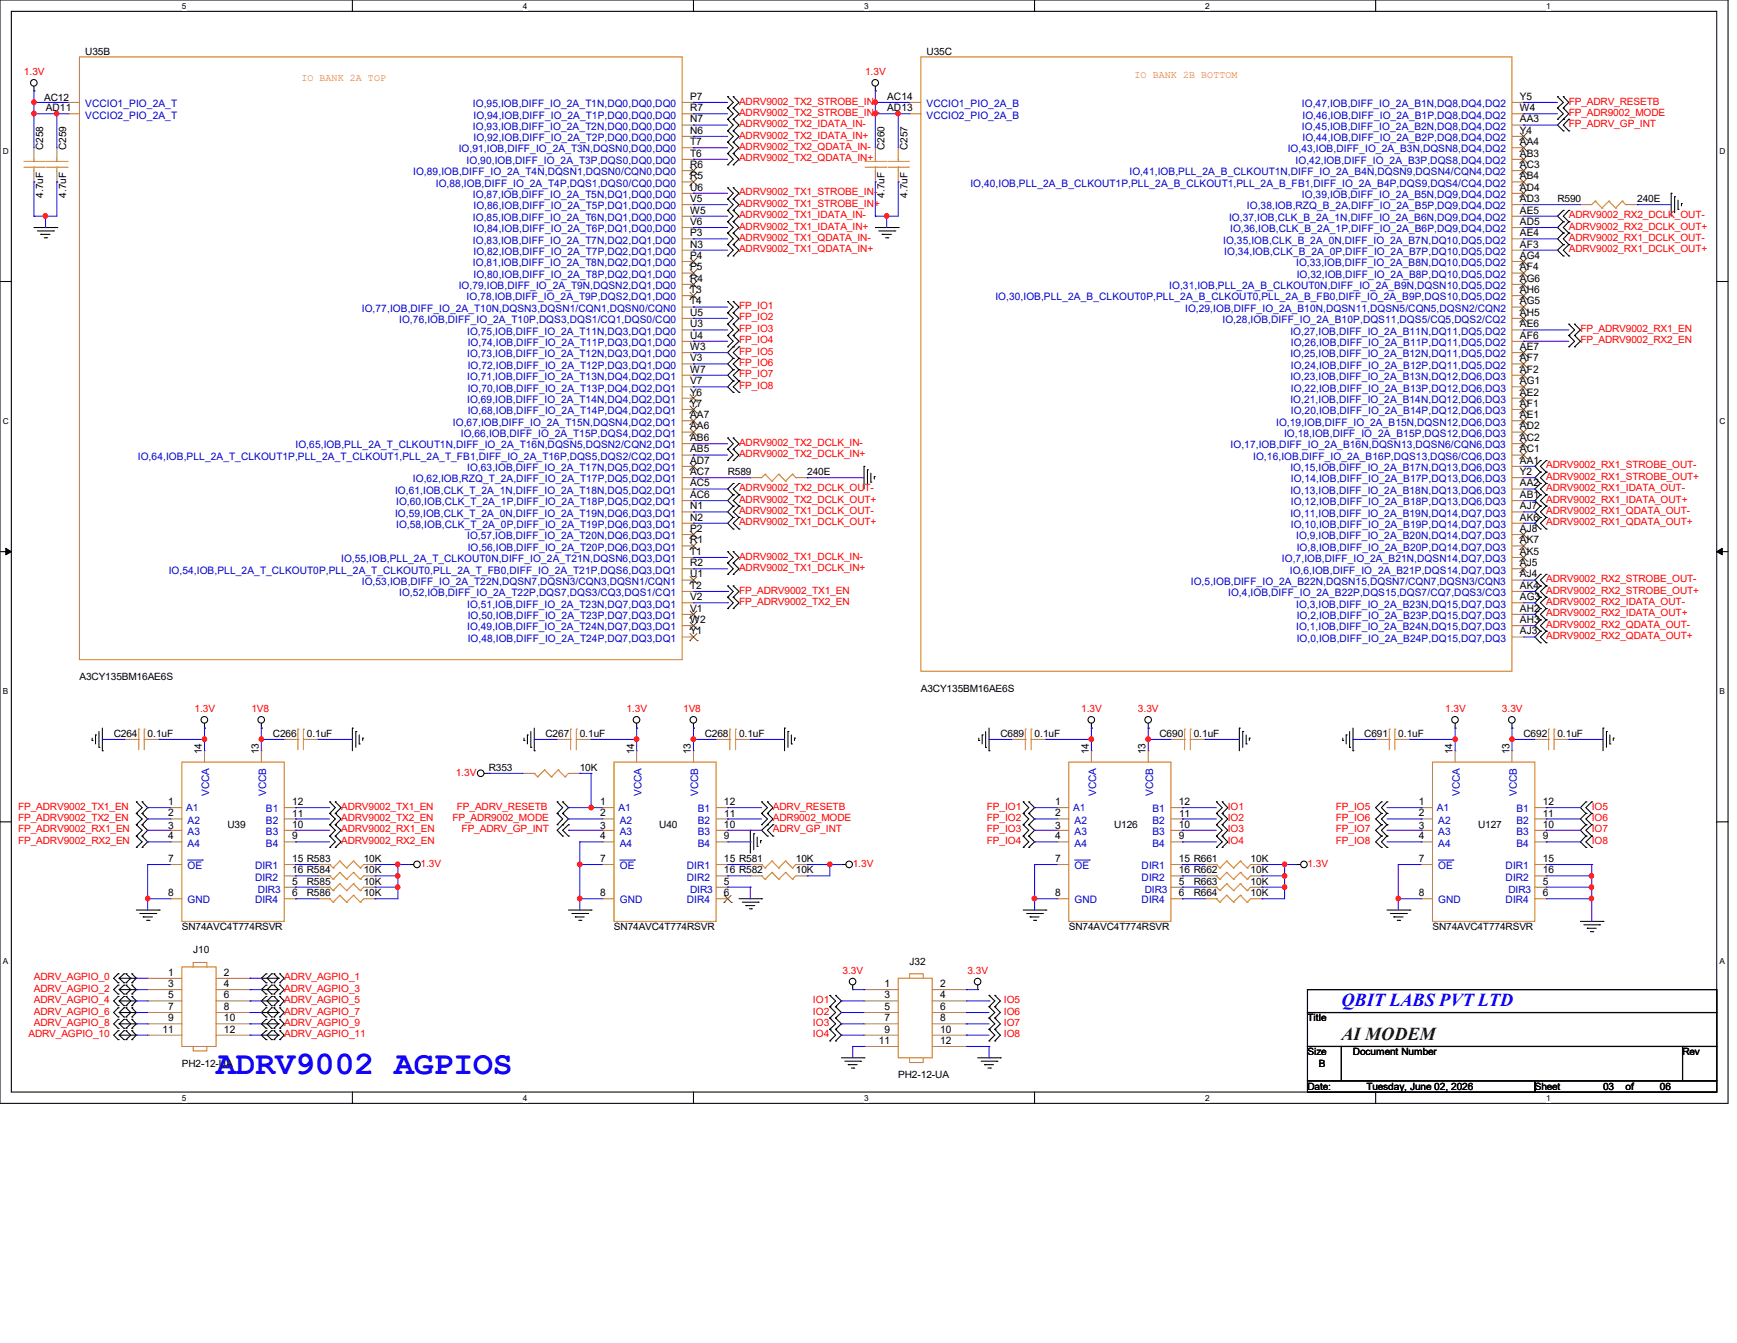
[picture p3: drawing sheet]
<svg xmlns="http://www.w3.org/2000/svg" width="279mm" height="216mm" viewBox="0 0 279 216" stroke-linecap="round" stroke-linejoin="round" font-family="sans-serif">
<defs><g id="words">
<text font-size="5.3" fill="#00f" x="34.8" y="172.7">ADRV9002 AGPIOS</text>
<text font-size="2.9" fill="#00f" x="215.8" y="161.7">QBIT LABS PVT LTD</text>
<text font-size="2.9" fill="#004000" x="215.8" y="167.2">AI MODEM</text>
<g font-size="1.7">
<text x="7.4" y="17.9">AD11</text>
<text x="111" y="16">P7</text>
<text x="111" y="17.9">R7</text>
<text x="142.7" y="17.9">AD13</text>
<text x="142.7" y="16">AC14</text>
<text x="244.5" y="16">Y5</text>
<text x="244.5" y="17.9">W4</text>
<text x="111" y="19.7">N7</text>
<text x="111" y="21.5">N6</text>
<text x="111" y="23.3">T7</text>
<text x="244.5" y="19.7">AA3</text>
<text x="244.5" y="21.5">Y4</text>
<text x="244.5" y="23.3">AA4</text>
<text x="111" y="25.2">T6</text>
<text x="111" y="27">R6</text>
<text x="111" y="28.8">R5</text>
<text x="244.5" y="25.2">AB3</text>
<text x="244.5" y="27">AC3</text>
<text x="244.5" y="28.8">AB4</text>
<text x="111" y="30.6">U6</text>
<text x="111" y="32.5">V5</text>
<text x="111" y="34.3">W5</text>
<text x="244.5" y="30.6">AD4</text>
<text x="244.5" y="32.5">AD3</text>
<text x="244.5" y="34.3">AE5</text>
<text x="111" y="36.2">V6</text>
<text x="111" y="38">P3</text>
<text x="111" y="39.8">N3</text>
<text x="111" y="41.6">P4</text>
<text x="244.5" y="36.2">AD5</text>
<text x="244.5" y="38">AE4</text>
<text x="244.5" y="39.8">AF3</text>
<text x="244.5" y="41.6">AG4</text>
<text x="111" y="43.5">P5</text>
<text x="111" y="45.3">R4</text>
<text x="111" y="47.1">T3</text>
<text x="244.5" y="43.5">AF4</text>
<text x="244.5" y="45.3">AG6</text>
<text x="244.5" y="47.1">AH6</text>
<text x="111" y="48.9">T4</text>
<text x="111" y="50.8">U5</text>
<text x="111" y="52.6">U3</text>
<text x="244.5" y="48.9">AG5</text>
<text x="244.5" y="50.8">AH5</text>
<text x="244.5" y="52.6">AE6</text>
<text x="111" y="54.4">U4</text>
<text x="111" y="56.3">W3</text>
<text x="111" y="58.1">V3</text>
<text x="111" y="59.9">W7</text>
<text x="244.5" y="54.4">AF6</text>
<text x="244.5" y="56.3">AE7</text>
<text x="244.5" y="58.1">AF7</text>
<text x="244.5" y="59.9">AF2</text>
<text x="111" y="61.8">V7</text>
<text x="111" y="63.6">Y6</text>
<text x="111" y="65.4">Y7</text>
<text x="244.5" y="61.8">AG1</text>
<text x="244.5" y="63.6">AE2</text>
<text x="244.5" y="65.4">AF1</text>
<text x="111" y="67.2">AA7</text>
<text x="111" y="69">AA6</text>
<text x="111" y="70.9">AB6</text>
<text x="244.5" y="67.2">AE1</text>
<text x="244.5" y="69">AD2</text>
<text x="244.5" y="70.9">AC2</text>
<text x="111" y="72.7">AB5</text>
<text x="111" y="74.5">AD7</text>
<text x="111" y="76.4">AC7</text>
<text x="244.5" y="72.7">AC1</text>
<text x="244.5" y="74.5">AA1</text>
<text x="244.5" y="76.4">Y2</text>
<text x="111" y="78.2">AC5</text>
<text x="111" y="80.1">AC6</text>
<text x="111" y="81.9">N1</text>
<text x="111" y="83.7">N2</text>
<text x="244.5" y="78.2">AA2</text>
<text x="244.5" y="80.1">AB1</text>
<text x="244.5" y="81.9">AJ7</text>
<text x="244.5" y="83.7">AK6</text>
<text x="111" y="85.5">P2</text>
<text x="111" y="87.3">R1</text>
<text x="111" y="89.2">T1</text>
<text x="244.5" y="85.5">AJ8</text>
<text x="244.5" y="87.3">AK7</text>
<text x="244.5" y="89.2">AK5</text>
<text x="111" y="91">R2</text>
<text x="111" y="92.8">U1</text>
<text x="111" y="94.7">T2</text>
<text x="244.5" y="91">AJ5</text>
<text x="244.5" y="92.8">AJ4</text>
<text x="244.5" y="94.7">AK4</text>
<text x="111" y="96.5">V2</text>
<text x="111" y="98.3">V1</text>
<text x="111" y="100.2">W2</text>
<text x="111" y="102">Y1</text>
<text x="244.5" y="96.5">AG3</text>
<text x="244.5" y="98.3">AH2</text>
<text x="244.5" y="100.2">AH3</text>
<text x="244.5" y="102">AJ3</text>
<text x="32.5" y="121.2" transform="rotate(-90 32.5 121.2)">14</text>
<text x="41.6" y="121.2" transform="rotate(-90 41.6 121.2)">13</text>
<text x="102" y="121.2" transform="rotate(-90 102 121.2)">14</text>
<text x="111.1" y="121.2" transform="rotate(-90 111.1 121.2)">13</text>
<text x="175.1" y="121.2" transform="rotate(-90 175.1 121.2)">14</text>
<text x="184.3" y="121.2" transform="rotate(-90 184.3 121.2)">13</text>
<text x="233.6" y="121.2" transform="rotate(-90 233.6 121.2)">14</text>
<text x="242.8" y="121.2" transform="rotate(-90 242.8 121.2)">13</text>
<text x="27.1" y="131.2">2</text>
<text x="27.1" y="129.4">1</text>
<text x="47" y="129.4">12</text>
<text x="96.6" y="131.2">2</text>
<text x="96.6" y="129.4">1</text>
<text x="116.5" y="129.4">12</text>
<text x="169.7" y="131.2">2</text>
<text x="169.7" y="129.4">1</text>
<text x="189.6" y="129.4">12</text>
<text x="228.2" y="131.2">2</text>
<text x="228.2" y="129.4">1</text>
<text x="248.2" y="129.4">12</text>
<text x="27.1" y="134.9">4</text>
<text x="47" y="133.1">10</text>
<text x="47" y="134.9">9</text>
<text x="96.6" y="134.9">4</text>
<text x="116.5" y="133.1">10</text>
<text x="116.5" y="134.9">9</text>
<text x="169.7" y="134.9">4</text>
<text x="189.6" y="133.1">10</text>
<text x="189.6" y="134.9">9</text>
<text x="228.2" y="134.9">4</text>
<text x="248.2" y="133.1">10</text>
<text x="248.2" y="134.9">9</text>
<text x="27.1" y="138.6">7</text>
<text x="47" y="138.6">15 R583</text>
<text x="47" y="142.2">5</text>
<text x="47" y="140.4">16 R584</text>
<text x="96.6" y="138.6">7</text>
<text x="116.5" y="138.6">15 R581</text>
<text x="116.5" y="142.2">5</text>
<text x="116.5" y="140.4">16 R582</text>
<text x="169.7" y="138.6">7</text>
<text x="189.6" y="138.6">15 R661</text>
<text x="189.6" y="142.2">5</text>
<text x="189.6" y="140.4">16 R662</text>
<text x="228.2" y="138.6">7</text>
<text x="248.2" y="138.6">15</text>
<text x="248.2" y="142.2">5</text>
<text x="248.2" y="140.4">16</text>
<text x="27.1" y="144.1">8</text>
<text x="47" y="144.1">6</text>
<text x="96.6" y="144.1">8</text>
<text x="116.5" y="144.1">6</text>
<text x="169.7" y="144.1">8</text>
<text x="189.6" y="144.1">6</text>
<text x="228.2" y="144.1">8</text>
<text x="248.2" y="144.1">6</text>
<text x="27.1" y="156.8">1</text>
<text x="27.1" y="158.7">3</text>
<text x="27.1" y="160.5">5</text>
<text x="36" y="156.8">2</text>
<text x="36" y="158.7">4</text>
<text x="36" y="160.5">6</text>
<text x="142.3" y="158.7">1</text>
<text x="142.3" y="160.5">3</text>
<text x="151.2" y="158.7">2</text>
<text x="151.2" y="160.5">4</text>
<text x="26.1" y="166">11</text>
<text x="27.1" y="162.3">7</text>
<text x="27.1" y="164.2">9</text>
<text x="36" y="162.3">8</text>
<text x="36" y="164.2">10</text>
<text x="36" y="166">12</text>
<text x="141.3" y="167.8">11</text>
<text x="142.3" y="162.3">5</text>
<text x="142.3" y="164.2">7</text>
<text x="142.3" y="166">9</text>
<text x="151.2" y="162.3">6</text>
<text x="151.2" y="164.2">8</text>
<text x="151.2" y="166">10</text>
<text x="151.2" y="167.8">12</text>
</g>
<g font-size="1.7" fill="#00c">
<text x="13.7" y="17.2">VCCIO1_PIO_2A_T</text>
<text x="76.1" y="17.2">IO,95,IOB,DIFF_IO_2A_T1N,DQ0,DQ0,DQ0</text>
<text x="149.1" y="17.2">VCCIO1_PIO_2A_B</text>
<text x="209.4" y="17.2">IO,47,IOB,DIFF_IO_2A_B1N,DQ8,DQ4,DQ2</text>
<text x="13.7" y="19.1">VCCIO2_PIO_2A_T</text>
<text x="76.1" y="20.9">IO,93,IOB,DIFF_IO_2A_T2N,DQ0,DQ0,DQ0</text>
<text x="76.2" y="19.1">IO,94,IOB,DIFF_IO_2A_T1P,DQ0,DQ0,DQ0</text>
<text x="76.2" y="22.7">IO,92,IOB,DIFF_IO_2A_T2P,DQ0,DQ0,DQ0</text>
<text x="149.1" y="19.1">VCCIO2_PIO_2A_B</text>
<text x="209.4" y="20.9">IO,45,IOB,DIFF_IO_2A_B2N,DQ8,DQ4,DQ2</text>
<text x="209.5" y="19.1">IO,46,IOB,DIFF_IO_2A_B1P,DQ8,DQ4,DQ2</text>
<text x="209.5" y="22.7">IO,44,IOB,DIFF_IO_2A_B2P,DQ8,DQ4,DQ2</text>
<text x="66.5" y="28.2">IO,89,IOB,DIFF_IO_2A_T4N,DQSN1,DQSN0/CQN0,DQ0</text>
<text x="73.8" y="24.5">IO,91,IOB,DIFF_IO_2A_T3N,DQSN0,DQ0,DQ0</text>
<text x="75.1" y="26.4">IO,90,IOB,DIFF_IO_2A_T3P,DQS0,DQ0,DQ0</text>
<text x="181.7" y="28.2">IO,41,IOB,PLL_2A_B_CLKOUT1N,DIFF_IO_2A_B4N,DQSN9,DQSN4/CQN4,DQ2</text>
<text x="207.1" y="24.5">IO,43,IOB,DIFF_IO_2A_B3N,DQSN8,DQ4,DQ2</text>
<text x="208.4" y="26.4">IO,42,IOB,DIFF_IO_2A_B3P,DQS8,DQ4,DQ2</text>
<text x="70.1" y="30">IO,88,IOB,DIFF_IO_2A_T4P,DQS1,DQS0/CQ0,DQ0</text>
<text x="76.1" y="31.8">IO,87,IOB,DIFF_IO_2A_T5N,DQ1,DQ0,DQ0</text>
<text x="76.1" y="35.5">IO,85,IOB,DIFF_IO_2A_T6N,DQ1,DQ0,DQ0</text>
<text x="76.2" y="33.7">IO,86,IOB,DIFF_IO_2A_T5P,DQ1,DQ0,DQ0</text>
<text x="156.1" y="30">IO,40,IOB,PLL_2A_B_CLKOUT1P,PLL_2A_B_CLKOUT1,PLL_2A_B_FB1,DIFF_IO_2A_B4P,DQS9,DQS4/CQ4,DQ2</text>
<text x="197.7" y="35.5">IO,37,IOB,CLK_B_2A_1N,DIFF_IO_2A_B6N,DQ9,DQ4,DQ2</text>
<text x="200.6" y="33.7">IO,38,IOB,RZQ_B_2A,DIFF_IO_2A_B5P,DQ9,DQ4,DQ2</text>
<text x="209.4" y="31.8">IO,39,IOB,DIFF_IO_2A_B5N,DQ9,DQ4,DQ2</text>
<text x="76.1" y="39.2">IO,83,IOB,DIFF_IO_2A_T7N,DQ2,DQ1,DQ0</text>
<text x="76.2" y="37.3">IO,84,IOB,DIFF_IO_2A_T6P,DQ1,DQ0,DQ0</text>
<text x="76.2" y="41">IO,82,IOB,DIFF_IO_2A_T7P,DQ2,DQ1,DQ0</text>
<text x="196.8" y="39.2">IO,35,IOB,CLK_B_2A_0N,DIFF_IO_2A_B7N,DQ10,DQ5,DQ2</text>
<text x="196.9" y="41">IO,34,IOB,CLK_B_2A_0P,DIFF_IO_2A_B7P,DQ10,DQ5,DQ2</text>
<text x="197.9" y="37.3">IO,36,IOB,CLK_B_2A_1P,DIFF_IO_2A_B6P,DQ9,DQ4,DQ2</text>
<text x="73.8" y="46.5">IO,79,IOB,DIFF_IO_2A_T9N,DQSN2,DQ1,DQ0</text>
<text x="76.1" y="42.8">IO,81,IOB,DIFF_IO_2A_T8N,DQ2,DQ1,DQ0</text>
<text x="76.2" y="44.7">IO,80,IOB,DIFF_IO_2A_T8P,DQ2,DQ1,DQ0</text>
<text x="188.1" y="46.5">IO,31,IOB,PLL_2A_B_CLKOUT0N,DIFF_IO_2A_B9N,DQSN10,DQ5,DQ2</text>
<text x="208.5" y="42.8">IO,33,IOB,DIFF_IO_2A_B8N,DQ10,DQ5,DQ2</text>
<text x="208.6" y="44.7">IO,32,IOB,DIFF_IO_2A_B8P,DQ10,DQ5,DQ2</text>
<text x="58.2" y="50.1">IO,77,IOB,DIFF_IO_2A_T10N,DQSN3,DQSN1/CQN1,DQSN0/CQN0</text>
<text x="64.2" y="51.9">IO,76,IOB,DIFF_IO_2A_T10P,DQS3,DQS1/CQ1,DQS0/CQ0</text>
<text x="75.1" y="48.3">IO,78,IOB,DIFF_IO_2A_T9P,DQS2,DQ1,DQ0</text>
<text x="75.1" y="53.8">IO,75,IOB,DIFF_IO_2A_T11N,DQ3,DQ1,DQ0</text>
<text x="160.1" y="48.3">IO,30,IOB,PLL_2A_B_CLKOUT0P,PLL_2A_B_CLKOUT0,PLL_2A_B_FB0,DIFF_IO_2A_B9P,DQS10,DQ5,DQ2</text>
<text x="190.6" y="50.1">IO,29,IOB,DIFF_IO_2A_B10N,DQSN11,DQSN5/CQN5,DQSN2/CQN2</text>
<text x="196.6" y="51.9">IO,28,IOB,DIFF_IO_2A_B10P,DQS11,DQS5/CQ5,DQS2/CQ2</text>
<text x="207.6" y="53.8">IO,27,IOB,DIFF_IO_2A_B11N,DQ11,DQ5,DQ2</text>
<text x="75.1" y="57.4">IO,73,IOB,DIFF_IO_2A_T12N,DQ3,DQ1,DQ0</text>
<text x="75.2" y="55.6">IO,74,IOB,DIFF_IO_2A_T11P,DQ3,DQ1,DQ0</text>
<text x="75.2" y="59.3">IO,72,IOB,DIFF_IO_2A_T12P,DQ3,DQ1,DQ0</text>
<text x="207.6" y="57.4">IO,25,IOB,DIFF_IO_2A_B12N,DQ11,DQ5,DQ2</text>
<text x="207.6" y="55.6">IO,26,IOB,DIFF_IO_2A_B11P,DQ11,DQ5,DQ2</text>
<text x="207.6" y="59.3">IO,24,IOB,DIFF_IO_2A_B12P,DQ11,DQ5,DQ2</text>
<text x="75.1" y="61.1">IO,71,IOB,DIFF_IO_2A_T13N,DQ4,DQ2,DQ1</text>
<text x="75.1" y="64.8">IO,69,IOB,DIFF_IO_2A_T14N,DQ4,DQ2,DQ1</text>
<text x="75.2" y="63">IO,70,IOB,DIFF_IO_2A_T13P,DQ4,DQ2,DQ1</text>
<text x="207.6" y="61.1">IO,23,IOB,DIFF_IO_2A_B13N,DQ12,DQ6,DQ3</text>
<text x="207.6" y="64.8">IO,21,IOB,DIFF_IO_2A_B14N,DQ12,DQ6,DQ3</text>
<text x="207.6" y="63">IO,22,IOB,DIFF_IO_2A_B13P,DQ12,DQ6,DQ3</text>
<text x="72.9" y="68.4">IO,67,IOB,DIFF_IO_2A_T15N,DQSN4,DQ2,DQ1</text>
<text x="74.1" y="70.2">IO,66,IOB,DIFF_IO_2A_T15P,DQS4,DQ2,DQ1</text>
<text x="75.2" y="66.6">IO,68,IOB,DIFF_IO_2A_T14P,DQ4,DQ2,DQ1</text>
<text x="205.3" y="68.4">IO,19,IOB,DIFF_IO_2A_B15N,DQSN12,DQ6,DQ3</text>
<text x="206.5" y="70.2">IO,18,IOB,DIFF_IO_2A_B15P,DQS12,DQ6,DQ3</text>
<text x="207.6" y="66.6">IO,20,IOB,DIFF_IO_2A_B14P,DQ12,DQ6,DQ3</text>
<text x="22.2" y="73.9">IO,64,IOB,PLL_2A_T_CLKOUT1P,PLL_2A_T_CLKOUT1,PLL_2A_T_FB1,DIFF_IO_2A_T16P,DQS5,DQS2/CQ2,DQ1</text>
<text x="47.5" y="72.1">IO,65,IOB,PLL_2A_T_CLKOUT1N,DIFF_IO_2A_T16N,DQSN5,DQSN2/CQN2,DQ1</text>
<text x="66.4" y="77.6">IO,62,IOB,RZQ_T_2A,DIFF_IO_2A_T17P,DQ5,DQ2,DQ1</text>
<text x="75.1" y="75.7">IO,63,IOB,DIFF_IO_2A_T17N,DQ5,DQ2,DQ1</text>
<text x="197.9" y="72.1">IO,17,IOB,DIFF_IO_2A_B16N,DQSN13,DQSN6/CQN6,DQ3</text>
<text x="201.6" y="73.9">IO,16,IOB,DIFF_IO_2A_B16P,DQS13,DQS6/CQ6,DQ3</text>
<text x="207.6" y="75.7">IO,15,IOB,DIFF_IO_2A_B17N,DQ13,DQ6,DQ3</text>
<text x="207.6" y="77.6">IO,14,IOB,DIFF_IO_2A_B17P,DQ13,DQ6,DQ3</text>
<text x="63.5" y="79.4">IO,61,IOB,CLK_T_2A_1N,DIFF_IO_2A_T18N,DQ5,DQ2,DQ1</text>
<text x="63.5" y="83.1">IO,59,IOB,CLK_T_2A_0N,DIFF_IO_2A_T19N,DQ6,DQ3,DQ1</text>
<text x="63.7" y="81.2">IO,60,IOB,CLK_T_2A_1P,DIFF_IO_2A_T18P,DQ5,DQ2,DQ1</text>
<text x="207.6" y="79.4">IO,13,IOB,DIFF_IO_2A_B18N,DQ13,DQ6,DQ3</text>
<text x="207.6" y="83.1">IO,11,IOB,DIFF_IO_2A_B19N,DQ14,DQ7,DQ3</text>
<text x="207.6" y="81.2">IO,12,IOB,DIFF_IO_2A_B18P,DQ13,DQ6,DQ3</text>
<text x="63.7" y="84.9">IO,58,IOB,CLK_T_2A_0P,DIFF_IO_2A_T19P,DQ6,DQ3,DQ1</text>
<text x="75.1" y="86.7">IO,57,IOB,DIFF_IO_2A_T20N,DQ6,DQ3,DQ1</text>
<text x="75.2" y="88.5">IO,56,IOB,DIFF_IO_2A_T20P,DQ6,DQ3,DQ1</text>
<text x="207.6" y="84.9">IO,10,IOB,DIFF_IO_2A_B19P,DQ14,DQ7,DQ3</text>
<text x="208.5" y="86.7">IO,9,IOB,DIFF_IO_2A_B20N,DQ14,DQ7,DQ3</text>
<text x="208.6" y="88.5">IO,8,IOB,DIFF_IO_2A_B20P,DQ14,DQ7,DQ3</text>
<text x="27.1" y="92.2">IO,54,IOB,PLL_2A_T_CLKOUT0P,PLL_2A_T_CLKOUT0,PLL_2A_T_FB0,DIFF_IO_2A_T21P,DQS6,DQ3,DQ1</text>
<text x="54.9" y="90.4">IO,55,IOB,PLL_2A_T_CLKOUT0N,DIFF_IO_2A_T21N,DQSN6,DQ3,DQ1</text>
<text x="58.2" y="94">IO,53,IOB,DIFF_IO_2A_T22N,DQSN7,DQSN3/CQN3,DQSN1/CQN1</text>
<text x="64.2" y="95.8">IO,52,IOB,DIFF_IO_2A_T22P,DQS7,DQS3/CQ3,DQS1/CQ1</text>
<text x="191.6" y="94">IO,5,IOB,DIFF_IO_2A_B22N,DQSN15,DQSN7/CQN7,DQSN3/CQN3</text>
<text x="197.6" y="95.8">IO,4,IOB,DIFF_IO_2A_B22P,DQS15,DQS7/CQ7,DQS3/CQ3</text>
<text x="206.2" y="90.4">IO,7,IOB,DIFF_IO_2A_B21N,DQSN14,DQ7,DQ3</text>
<text x="207.5" y="92.2">IO,6,IOB,DIFF_IO_2A_B21P,DQS14,DQ7,DQ3</text>
<text x="75.1" y="97.7">IO,51,IOB,DIFF_IO_2A_T23N,DQ7,DQ3,DQ1</text>
<text x="75.1" y="101.3">IO,49,IOB,DIFF_IO_2A_T24N,DQ7,DQ3,DQ1</text>
<text x="75.2" y="99.5">IO,50,IOB,DIFF_IO_2A_T23P,DQ7,DQ3,DQ1</text>
<text x="208.5" y="97.7">IO,3,IOB,DIFF_IO_2A_B23N,DQ15,DQ7,DQ3</text>
<text x="208.5" y="101.3">IO,1,IOB,DIFF_IO_2A_B24N,DQ15,DQ7,DQ3</text>
<text x="208.6" y="99.5">IO,2,IOB,DIFF_IO_2A_B23P,DQ15,DQ7,DQ3</text>
<text x="75.2" y="103.2">IO,48,IOB,DIFF_IO_2A_T24P,DQ7,DQ3,DQ1</text>
<text x="208.6" y="103.2">IO,0,IOB,DIFF_IO_2A_B24P,DQ15,DQ7,DQ3</text>
<text x="33.7" y="128" transform="rotate(-90 33.7 128)">VCCA</text>
<text x="42.8" y="130.6">B1</text>
<text x="42.8" y="128" transform="rotate(-90 42.8 128)">VCCB</text>
<text x="103.2" y="128" transform="rotate(-90 103.2 128)">VCCA</text>
<text x="112.2" y="130.6">B1</text>
<text x="112.3" y="128" transform="rotate(-90 112.3 128)">VCCB</text>
<text x="176.3" y="128" transform="rotate(-90 176.3 128)">VCCA</text>
<text x="185.4" y="130.6">B1</text>
<text x="185.5" y="128" transform="rotate(-90 185.5 128)">VCCB</text>
<text x="234.8" y="128" transform="rotate(-90 234.8 128)">VCCA</text>
<text x="243.9" y="130.6">B1</text>
<text x="244" y="128" transform="rotate(-90 244 128)">VCCB</text>
<text x="30.2" y="132.4">A2</text>
<text x="30.2" y="134.2">A3</text>
<text x="30.2" y="136.1">A4</text>
<text x="42.8" y="132.4">B2</text>
<text x="42.8" y="134.2">B3</text>
<text x="42.8" y="136.1">B4</text>
<text x="99.7" y="132.4">A2</text>
<text x="99.7" y="134.2">A3</text>
<text x="99.7" y="136.1">A4</text>
<text x="112.2" y="132.4">B2</text>
<text x="112.2" y="134.2">B3</text>
<text x="112.2" y="136.1">B4</text>
<text x="172.8" y="132.4">A2</text>
<text x="172.8" y="134.2">A3</text>
<text x="172.8" y="136.1">A4</text>
<text x="185.4" y="132.4">B2</text>
<text x="185.4" y="134.2">B3</text>
<text x="185.4" y="136.1">B4</text>
<text x="231.3" y="132.4">A2</text>
<text x="231.3" y="134.2">A3</text>
<text x="231.3" y="136.1">A4</text>
<text x="243.9" y="132.4">B2</text>
<text x="243.9" y="134.2">B3</text>
<text x="243.9" y="136.1">B4</text>
<text x="30.2" y="139.7">OE</text>
<text x="41" y="139.7">DIR1</text>
<text x="41" y="141.6">DIR2</text>
<text x="99.7" y="139.7">OE</text>
<text x="110.5" y="139.7">DIR1</text>
<text x="110.5" y="141.6">DIR2</text>
<text x="172.8" y="139.7">OE</text>
<text x="183.6" y="139.7">DIR1</text>
<text x="183.6" y="141.6">DIR2</text>
<text x="231.3" y="139.7">OE</text>
<text x="242.2" y="139.7">DIR1</text>
<text x="242.2" y="141.6">DIR2</text>
<text x="30.2" y="145.2">GND</text>
<text x="41" y="145.2">DIR4</text>
<text x="99.7" y="145.2">GND</text>
<text x="110.5" y="145.2">DIR4</text>
<text x="172.8" y="145.2">GND</text>
<text x="183.6" y="145.2">DIR4</text>
<text x="231.3" y="145.2">GND</text>
<text x="242.2" y="145.2">DIR4</text>
</g>
<g font-size="1.6">
<text x="13.7" y="8.8">U35B</text>
<text x="149.1" y="8.8">U35C</text>
<text x="7.1" y="16.3">AC12</text>
<text x="6.9" y="24.1" transform="rotate(-90 6.9 24.1)">C258</text>
<text x="10.6" y="24.1" transform="rotate(-90 10.6 24.1)">C259</text>
<text x="142.3" y="24.1" transform="rotate(-90 142.3 24.1)">C260</text>
<text x="146" y="24.1" transform="rotate(-90 146 24.1)">C257</text>
<text x="6.9" y="31.8" transform="rotate(-90 6.9 31.8)">4.7uF</text>
<text x="10.6" y="31.8" transform="rotate(-90 10.6 31.8)">4.7uF</text>
<text x="142.3" y="31.8" transform="rotate(-90 142.3 31.8)">4.7uF</text>
<text x="146" y="31.8" transform="rotate(-90 146 31.8)">4.7uF</text>
<text x="250.5" y="32.5">R590</text>
<text x="263.4" y="32.5">240E</text>
<text x="117" y="76.4">R589</text>
<text x="129.8" y="76.4">240E</text>
<text x="12.8" y="109.3">A3CY135BM16AE6S</text>
<text x="148.1" y="111.2">A3CY135BM16AE6S</text>
<text x="18.3" y="118.5">C264</text>
<text x="23.7" y="118.5">0.1uF</text>
<text x="43.9" y="118.5">C266</text>
<text x="49.4" y="118.5">0.1uF</text>
<text x="87.8" y="118.5">C267</text>
<text x="93.3" y="118.5">0.1uF</text>
<text x="113.4" y="118.5">C268</text>
<text x="118.9" y="118.5">0.1uF</text>
<text x="160.9" y="118.5">C689</text>
<text x="166.4" y="118.5">0.1uF</text>
<text x="186.5" y="118.5">C690</text>
<text x="192" y="118.5">0.1uF</text>
<text x="219.5" y="118.5">C691</text>
<text x="224.9" y="118.5">0.1uF</text>
<text x="245.1" y="118.5">C692</text>
<text x="250.5" y="118.5">0.1uF</text>
<text x="78.6" y="124">R353</text>
<text x="93.3" y="124">10K</text>
<text x="47" y="131.3">11</text>
<text x="116.5" y="131.3">11</text>
<text x="189.7" y="131.3">11</text>
<text x="248.2" y="131.3">11</text>
<text x="27.1" y="133.3">3</text>
<text x="36.6" y="133.1">U39</text>
<text x="96.6" y="133.3">3</text>
<text x="106" y="133.1">U40</text>
<text x="169.7" y="133.3">3</text>
<text x="179.2" y="133.1">U126</text>
<text x="228.2" y="133.3">3</text>
<text x="237.7" y="133.1">U127</text>
<text x="49.4" y="142.2">R585</text>
<text x="58.5" y="140.4">10K</text>
<text x="58.5" y="142.2">10K</text>
<text x="58.5" y="138.6">10K</text>
<text x="128" y="140.4">10K</text>
<text x="128" y="138.6">10K</text>
<text x="192" y="142.2">R663</text>
<text x="201.2" y="138.6">10K</text>
<text x="201.2" y="142.2">10K</text>
<text x="201.2" y="140.4">10K</text>
<text x="29.3" y="149.6">SN74AVC4T774RSVR</text>
<text x="49.4" y="144.1">R586</text>
<text x="58.5" y="144.1">10K</text>
<text x="98.8" y="149.6">SN74AVC4T774RSVR</text>
<text x="171.9" y="149.6">SN74AVC4T774RSVR</text>
<text x="192" y="144.1">R664</text>
<text x="201.2" y="144.1">10K</text>
<text x="230.4" y="149.6">SN74AVC4T774RSVR</text>
<text x="31.1" y="153.2">J10</text>
<text x="146.3" y="155.1">J32</text>
<text x="210.3" y="164.2">Title</text>
<text x="29.3" y="171.5">PH2-12-UA</text>
<text x="144.5" y="173.4">PH2-12-UA</text>
<text x="210.3" y="169.7">Size</text>
<text x="212.1" y="171.5">B</text>
<text x="217.6" y="169.7">Document Number</text>
<text x="270.6" y="169.7">Rev</text>
<text x="210.3" y="175.2">Date:</text>
<text x="219.8" y="175.2">Tuesday, June 02, 2026</text>
<text x="246.9" y="175.2">Sheet</text>
<text x="257.8" y="175.2">03</text>
<text x="261.5" y="175.2">of</text>
<text x="267" y="175.2">06</text>
</g>
<g font-size="1.6" fill="#f00">
<text x="3.9" y="12">1.3V</text>
<text x="118.9" y="16.8">ADRV9002_TX2_STROBE_IN-</text>
<text x="139.1" y="12">1.3V</text>
<text x="252.3" y="16.8">FP_ADRV_RESETB</text>
<text x="118.9" y="18.6">ADRV9002_TX2_STROBE_IN+</text>
<text x="118.9" y="20.4">ADRV9002_TX2_IDATA_IN-</text>
<text x="118.9" y="22.3">ADRV9002_TX2_IDATA_IN+</text>
<text x="252.3" y="18.6">FP_ADR9002_MODE</text>
<text x="252.3" y="20.4">FP_ADRV_GP_INT</text>
<text x="118.9" y="24.1">ADRV9002_TX2_QDATA_IN-</text>
<text x="118.9" y="26">ADRV9002_TX2_QDATA_IN+</text>
<text x="118.9" y="31.4">ADRV9002_TX1_STROBE_IN-</text>
<text x="118.9" y="33.2">ADRV9002_TX1_STROBE_IN+</text>
<text x="118.9" y="35.1">ADRV9002_TX1_IDATA_IN-</text>
<text x="252.3" y="35.1">ADRV9002_RX2_DCLK_OUT-</text>
<text x="118.9" y="36.9">ADRV9002_TX1_IDATA_IN+</text>
<text x="118.9" y="38.7">ADRV9002_TX1_QDATA_IN-</text>
<text x="118.9" y="40.6">ADRV9002_TX1_QDATA_IN+</text>
<text x="252.3" y="36.9">ADRV9002_RX2_DCLK_OUT+</text>
<text x="252.3" y="38.7">ADRV9002_RX1_DCLK_OUT-</text>
<text x="252.3" y="40.6">ADRV9002_RX1_DCLK_OUT+</text>
<text x="118.9" y="49.7">FP_IO1</text>
<text x="118.9" y="51.5">FP_IO2</text>
<text x="118.9" y="53.4">FP_IO3</text>
<text x="254.2" y="53.4">FP_ADRV9002_RX1_EN</text>
<text x="118.9" y="55.2">FP_IO4</text>
<text x="118.9" y="57">FP_IO5</text>
<text x="118.9" y="58.8">FP_IO6</text>
<text x="254.2" y="55.2">FP_ADRV9002_RX2_EN</text>
<text x="118.9" y="60.7">FP_IO7</text>
<text x="118.9" y="62.5">FP_IO8</text>
<text x="118.9" y="71.7">ADRV9002_TX2_DCLK_IN-</text>
<text x="118.9" y="73.5">ADRV9002_TX2_DCLK_IN+</text>
<text x="248.7" y="75.3">ADRV9002_RX1_STROBE_OUT-</text>
<text x="248.7" y="77.1">ADRV9002_RX1_STROBE_OUT+</text>
<text x="118.9" y="79">ADRV9002_TX2_DCLK_OUT-</text>
<text x="118.9" y="80.8">ADRV9002_TX2_DCLK_OUT+</text>
<text x="118.9" y="82.6">ADRV9002_TX1_DCLK_OUT-</text>
<text x="248.7" y="79">ADRV9002_RX1_IDATA_OUT-</text>
<text x="248.7" y="80.8">ADRV9002_RX1_IDATA_OUT+</text>
<text x="248.7" y="82.6">ADRV9002_RX1_QDATA_OUT-</text>
<text x="118.9" y="84.5">ADRV9002_TX1_DCLK_OUT+</text>
<text x="118.9" y="90">ADRV9002_TX1_DCLK_IN-</text>
<text x="248.7" y="84.5">ADRV9002_RX1_QDATA_OUT+</text>
<text x="118.9" y="91.8">ADRV9002_TX1_DCLK_IN+</text>
<text x="118.9" y="95.4">FP_ADRV9002_TX1_EN</text>
<text x="248.7" y="93.6">ADRV9002_RX2_STROBE_OUT-</text>
<text x="248.7" y="95.4">ADRV9002_RX2_STROBE_OUT+</text>
<text x="118.9" y="97.2">FP_ADRV9002_TX2_EN</text>
<text x="248.7" y="97.2">ADRV9002_RX2_IDATA_OUT-</text>
<text x="248.7" y="99.1">ADRV9002_RX2_IDATA_OUT+</text>
<text x="248.7" y="100.9">ADRV9002_RX2_QDATA_OUT-</text>
<text x="248.7" y="102.7">ADRV9002_RX2_QDATA_OUT+</text>
<text x="31.3" y="114.5">1.3V</text>
<text x="40.4" y="114.5">1V8</text>
<text x="100.8" y="114.5">1.3V</text>
<text x="109.9" y="114.5">1V8</text>
<text x="173.9" y="114.5">1.3V</text>
<text x="183" y="114.5">3.3V</text>
<text x="232.4" y="114.5">1.3V</text>
<text x="241.6" y="114.5">3.3V</text>
<text x="73.3" y="124.7">1.3V</text>
<text x="2.9" y="130.2">FP_ADRV9002_TX1_EN</text>
<text x="2.9" y="132">FP_ADRV9002_TX2_EN</text>
<text x="54.9" y="130.2">ADRV9002_TX1_EN</text>
<text x="54.9" y="132">ADRV9002_TX2_EN</text>
<text x="72.8" y="132">FP_ADR9002_MODE</text>
<text x="73.5" y="130.2">FP_ADRV_RESETB</text>
<text x="124.3" y="130.2">ADRV_RESETB</text>
<text x="124.3" y="132">ADR9002_MODE</text>
<text x="158.7" y="130.2">FP_IO1</text>
<text x="158.7" y="132">FP_IO2</text>
<text x="197.5" y="130.2">IO1</text>
<text x="197.5" y="132">IO2</text>
<text x="214.9" y="130.2">FP_IO5</text>
<text x="214.9" y="132">FP_IO6</text>
<text x="256" y="130.2">IO5</text>
<text x="256" y="132">IO6</text>
<text x="2.9" y="133.8">FP_ADRV9002_RX1_EN</text>
<text x="2.9" y="135.7">FP_ADRV9002_RX2_EN</text>
<text x="54.9" y="133.8">ADRV9002_RX1_EN</text>
<text x="54.9" y="135.7">ADRV9002_RX2_EN</text>
<text x="74.3" y="133.8">FP_ADRV_GP_INT</text>
<text x="124.3" y="133.8">ADRV_GP_INT</text>
<text x="158.7" y="133.8">FP_IO3</text>
<text x="158.7" y="135.7">FP_IO4</text>
<text x="197.5" y="133.8">IO3</text>
<text x="197.5" y="135.7">IO4</text>
<text x="214.9" y="133.8">FP_IO7</text>
<text x="214.9" y="135.7">FP_IO8</text>
<text x="256" y="133.8">IO7</text>
<text x="256" y="135.7">IO8</text>
<text x="67.6" y="139.3">1.3V</text>
<text x="137.2" y="139.3">1.3V</text>
<text x="210.3" y="139.3">1.3V</text>
<text x="5.5" y="157.6">ADRV_AGPIO_0</text>
<text x="5.5" y="159.4">ADRV_AGPIO_2</text>
<text x="5.5" y="161.3">ADRV_AGPIO_4</text>
<text x="45.7" y="157.6">ADRV_AGPIO_1</text>
<text x="45.7" y="159.4">ADRV_AGPIO_3</text>
<text x="45.7" y="161.3">ADRV_AGPIO_5</text>
<text x="130.8" y="161.3">IO1</text>
<text x="135.5" y="156.5">3.3V</text>
<text x="155.6" y="156.5">3.3V</text>
<text x="161.5" y="161.3">IO5</text>
<text x="4.6" y="166.8">ADRV_AGPIO_10</text>
<text x="5.5" y="163.1">ADRV_AGPIO_6</text>
<text x="5.5" y="164.9">ADRV_AGPIO_8</text>
<text x="45.7" y="163.1">ADRV_AGPIO_7</text>
<text x="45.7" y="164.9">ADRV_AGPIO_9</text>
<text x="45.7" y="166.8">ADRV_AGPIO_11</text>
<text x="130.8" y="163.1">IO2</text>
<text x="130.8" y="164.9">IO3</text>
<text x="130.8" y="166.8">IO4</text>
<text x="161.5" y="163.1">IO6</text>
<text x="161.5" y="164.9">IO7</text>
<text x="161.5" y="166.8">IO8</text>
</g>
<g font-size="1.6" fill="#cc8006">
<text x="48.5" y="13">IO BANK 2A TOP</text>
<text x="182.5" y="12.6">IO BANK 2B BOTTOM</text>
</g>
<g font-size="1.6" fill="#00c">
<text x="30" y="130.3">A1</text>
<text x="99.5" y="130.3">A1</text>
<text x="172.6" y="130.3">A1</text>
<text x="231.1" y="130.3">A1</text>
<text x="41.5" y="143.5">DIR3</text>
<text x="111" y="143.5">DIR3</text>
<text x="184.1" y="143.5">DIR3</text>
<text x="242.7" y="143.5">DIR3</text>
</g>
<g font-size="1.3">
<text x="29.3" y="1.4">5</text>
<text x="84.1" y="1.4">4</text>
<text x="139" y="1.4">3</text>
<text x="193.8" y="1.4">2</text>
<text x="248.7" y="1.4">1</text>
<text x=".5" y="24.7">D</text>
<text x="276.6" y="24.7">D</text>
<text x=".5" y="68.2">C</text>
<text x="276.6" y="68.2">C</text>
<text x=".5" y="111.6">B</text>
<text x="276.6" y="111.6">B</text>
<text x=".5" y="155">A</text>
<text x="276.6" y="155">A</text>
<text x="29.3" y="177">5</text>
<text x="84.1" y="177">4</text>
<text x="139" y="177">3</text>
<text x="193.8" y="177">2</text>
<text x="248.7" y="177">1</text>
</g>
</g></defs>
<path d="M0 0h278v177.4h-278zM1.8 1.8h274.3v173.8h-274.3z" fill="none" stroke="#000" stroke-width=".17"/>
<g fill="#fff">
<path d="M29.3 .2h.7v1.5h-.7z"/>
<path d="M29.3 175.8h.7v1.4h-.7z"/>
</g>
<path d="M56.7 0v1.8M56.7 175.6v1.8" fill="none" stroke="#000" stroke-width=".17"/>
<g fill="#fff">
<path d="M84.1 .2h.7v1.5h-.7z"/>
<path d="M84.1 175.8h.7v1.4h-.7z"/>
</g>
<path d="M111.5 0v1.8M111.5 175.6v1.8" fill="none" stroke="#000" stroke-width=".17"/>
<g fill="#fff">
<path d="M139 .2h.7v1.5h-.7z"/>
<path d="M139 175.8h.7v1.4h-.7z"/>
</g>
<path d="M166.4 0v1.8M166.4 175.6v1.8" fill="none" stroke="#000" stroke-width=".17"/>
<g fill="#fff">
<path d="M193.8 .2h.8v1.5h-.8z"/>
<path d="M193.8 175.8h.8v1.4h-.8z"/>
</g>
<path d="M221.3 0v1.8M221.3 175.6v1.8" fill="none" stroke="#000" stroke-width=".17"/>
<g fill="#fff">
<path d="M248.7 .2h.7v1.5h-.7z"/>
<path d="M248.7 175.8h.7v1.4h-.7z"/>
<path d="M.5 23.5h.9v1.5h-.9z"/>
<path d="M276.6 23.5h.9v1.5h-.9z"/>
<path d="M.5 67h.9v1.5h-.9z"/>
<path d="M276.6 67h.9v1.5h-.9z"/>
</g>
<path d="M0 45.3h1.8M276.1 45.3h1.9" fill="none" stroke="#000" stroke-width=".17"/>
<g fill="#fff">
<path d="M.5 110.4h.8v1.5h-.8z"/>
<path d="M276.6 110.4h.9v1.5h-.9z"/>
</g>
<path d="M0 88.7h1.8M276.1 88.7h1.9" fill="none" stroke="#000" stroke-width=".17"/>
<path d="M.9 88.1l.9 .6-.9 .5zM276.1 88.7l.9-.6v1.1z" fill="#000" stroke="#000" stroke-width=".16"/>
<g fill="#fff">
<path d="M.5 153.8h.8v1.5h-.8z"/>
<path d="M276.6 153.8h.9v1.5h-.9z"/>
</g>
<g fill="none" stroke="#000" stroke-width=".17">
<path d="M5.5 14.6h.1M5.5 13.9v.7M117.1 15.5h.1M117.1 17.4h.1M117.1 19.2h.1M117.1 15.5l.8 1-.8 .9M117.1 17.4l.8 .9-.8 .9M117.1 19.2l.8 .9-.8 .9M117.9 15.5h.1M117.9 17.4h.1M117.9 19.2h.1M117.9 15.5l1 1-1 .9"/>
<path d="M117.9 17.4l1 .9-1 .9M117.9 19.2l1 .9-1 .9M140.8 14.6h.1M140.8 13.9v.7M250.5 15.5h.1M250.5 17.4h.1M250.5 19.2h.1M250.5 15.5l1 1-1 .9M250.5 17.4l1 .9-1 .9M251.5 15.5h.1M251.5 17.4h.1M251.5 19.2h.1"/>
<path d="M251.5 15.5l.8 1-.8 .9M251.5 17.4l.8 .9-1.8 1.8 1 .9M252.3 19.2h.1M252.3 19.2l-.8 .9 .8 .9M5.5 36.6h3.6M6 37.1h2.6M6.6 37.7h.1M6.6 37.7h1.4M7.1 38.2h.4M7.5 38.2h.1M8.6 37.1h.1M9.1 36.6h.1"/>
<path d="M117.1 21h.1M117.1 22.9h.1M117.1 24.7h.1M117.1 26.5h.1M117.1 30.2h.1M117.1 32h.1M117.1 33.8h.1M117.1 35.6h.1M117.1 37.5h.1M117.1 39.3h.1M117.1 33.8l.8 1-.8 .8M117.1 35.6l.8 1-.8 .9"/>
<path d="M117.1 21l.8 .9-.8 1M117.1 22.9l.8 .8-.8 1M117.1 24.7l.8 .9-.8 .9M117.1 30.2l.8 .9-.8 .9M117.1 32l.8 .9-.8 .9M117.1 37.5l.8 .9-.8 .9M117.1 39.3l.8 .9-.8 .9M117.9 21h.1M117.9 22.9h.1M117.9 24.7h.1M117.9 26.5h.1M117.9 30.2h.1"/>
<path d="M117.9 32h.1M117.9 33.8h.1M117.9 35.6h.1M117.9 37.5h.1M117.9 39.3h.1M117.9 21l1 .9-1 1M117.9 22.9l1 .8-1 1M117.9 24.7l1 .9-1 .9M117.9 30.2l1 .9-1 .9M117.9 32l1 .9-1 .9M117.9 33.8l1 1-1 .8M117.9 35.6l1 1-1 .9"/>
<path d="M117.9 37.5l1 .9-1 .9M117.9 39.3l1 .9-1 .9M140.8 36.6h3.7M141.4 37.1h2.5M141.9 37.7h.1M141.9 37.7h1.5M142.5 38.2h.3M142.8 38.2h.1M143.9 37.1h.1M144.5 36.6h.1M251.5 21h.1M251.5 33.8h.1"/>
<path d="M251.5 35.6h.1M251.5 37.5h.1M251.5 39.3h.1M251.5 33.8l-1 1 1 .8M251.5 35.6l-1 1 1 .9M251.5 37.5l-1 .9 1 .9M251.5 39.3l-1 .9 1 .9M252.3 21h.1M252.3 35.6h.1M252.3 33.8h.1M252.3 37.5h.1M252.3 39.3h.1"/>
<path d="M252.3 33.8l-.8 1 .8 .8M252.3 35.6l-.8 1 .8 .9M252.3 37.5l-.8 .9 .8 .9M252.3 39.3l-.8 .9 .8 .9M268.8 31.1h.1M268.8 31.1v3.7M269.4 31.6h.1M269.4 31.6v2.6M269.9 33.7h.1M269.9 32.2v1.5M270.5 32.7h.1M270.5 32.7v.4"/>
<path d="M117.1 41.1h.1M117.1 48.5h.1M117.1 50.3h.1M117.1 52.1h.1M117.1 53.9h.1M117.1 55.8h.1M117.1 48.5l.8 .9-.8 .9M117.1 50.3l.8 .9-.8 .9M117.1 52.1l.8 .9-.8 .9M117.1 53.9l.8 1-.8 .9M117.9 41.1h.1M117.9 48.5h.1"/>
<path d="M117.9 50.3h.1M117.9 52.1h.1M117.9 53.9h.1M117.9 55.8h.1M117.9 57.6h.1M117.9 59.4h.1M117.9 57.6l-.8 .9 .8 .9M117.9 59.4l-.8 .9 .8 1M117.9 48.5l1 .9-1 .9M117.9 50.3l1 .9-1 .9M117.9 52.1l1 .9-1 .9M117.9 53.9l1 1-1 .9"/>
<path d="M117.9 55.8l-.8 .9 .8 .9M118.9 55.8h.1M118.9 57.6h.1M118.9 59.4h.1M118.9 55.8l-1 .9 1 .9M118.9 57.6l-1 .9 1 .9M118.9 59.4l-1 .9 1 1M251.5 41.1h.1M252.3 41.1h.1M252.3 52.1h.1M252.3 53.9h.1M252.3 55.8h.1"/>
<path d="M252.3 52.1l1 .9-1 .9M252.3 53.9l1 1-1 .9M253.3 52.1h.1M253.3 53.9h.1M253.3 55.8h.1M253.3 52.1l.9 .9-.9 .9M253.3 53.9l.9 1-.9 .9M117.1 70.4h.1M117.1 72.2h.1M117.1 74h.1M117.1 70.4l.8 .9-.8 .9M117.1 72.2l.8 1-.8 .8"/>
<path d="M117.9 77.7h.1M117.9 79.5h.1M117.9 70.4h.1M117.9 72.2h.1M117.9 74h.1M117.9 61.3h.1M117.9 63.1h.1M117.9 77.7l-.8 .9 .8 .9M117.9 79.5l-.8 1 .8 .9M117.9 70.4l1 .9-1 .9M117.9 72.2l1 1-1 .8M117.9 61.3l-.8 .9 .8 .9"/>
<path d="M118.9 79.5h.1M118.9 77.7h.1M118.9 61.3h.1M118.9 63.1h.1M118.9 77.7l-1 .9 1 .9M118.9 79.5l-1 1 1 .9M118.9 61.3l-1 .9 1 .9M139 75h.1M139 75v3.6M139.5 75.5h.1M139.5 75.5v2.6M140.1 77.5h.1"/>
<path d="M140.1 76.1v1.4M140.6 76.6h.1M140.6 76.6v.4M247.8 74h.1M247.8 75.9h.1M247.8 77.7h.1M247.8 79.5h.1M247.8 75.9l-.9 .9 .9 .9M247.8 77.7l-.9 .9 .9 .9M247.8 74l-.9 1 .9 .9M247.8 79.5l-.9 1 .9 .9M248.7 75.9h.1"/>
<path d="M248.7 74h.1M248.7 77.7h.1M248.7 79.5h.1M248.7 74l-.9 1 .9 .9M248.7 75.9l-.9 .9 .9 .9M248.7 77.7l-.9 .9 .9 .9M248.7 79.5l-.9 1 .9 .9M117.1 88.7h.1M117.1 90.5h.1M117.1 92.3h.1M117.1 94.2h.1M117.1 96h.1"/>
<path d="M117.1 97.8h.1M117.1 88.7l.8 .9-.8 .9M117.1 90.5l.8 .9-.8 .9M117.1 94.2l.8 .9-.8 .9M117.1 96l.8 .9-.8 .9M117.9 81.4h.1M117.9 83.2h.1M117.9 85h.1M117.9 88.7h.1M117.9 90.5h.1M117.9 92.3h.1M117.9 94.2h.1"/>
<path d="M117.9 96h.1M117.9 97.8h.1M117.9 81.4l-.8 .9 .8 .9M117.9 83.2l-.8 .9 .8 .9M117.9 88.7l1 .9-1 .9M117.9 90.5l1 .9-1 .9M117.9 94.2l1 .9-1 .9M117.9 96l1 .9-1 .9M118.9 81.4h.1M118.9 83.2h.1M118.9 85h.1M118.9 81.4l-1 .9 1 .9"/>
<path d="M118.9 83.2l-1 .9 1 .9M247.8 92.3h.1M247.8 94.2h.1M247.8 96h.1M247.8 97.8h.1M247.8 99.7h.1M247.8 81.4h.1M247.8 83.2h.1M247.8 85h.1M247.8 92.3l-.9 1 .9 .9M247.8 94.2l-.9 .9 .9 .9M247.8 96l-.9 .9 .9 .9"/>
<path d="M247.8 97.8l-.9 1 .9 .9M247.8 99.7l-.9 .9 .9 .9M247.8 81.4l-.9 .9 .9 .9M247.8 83.2l-.9 .9 .9 .9M248.7 94.2h.1M248.7 92.3h.1M248.7 96h.1M248.7 97.8h.1M248.7 99.7h.1M248.7 81.4h.1M248.7 83.2h.1M248.7 85h.1"/>
<path d="M248.7 92.3l-.9 1 .9 .9M248.7 94.2l-.9 .9 .9 .9M248.7 96l-.9 .9 .9 .9M248.7 97.8l-.9 1 .9 .9M248.7 99.7l-.9 .9 .9 .9M248.7 81.4l-.9 .9 .9 .9M248.7 83.2l-.9 .9 .9 .9M14.8 119h.1M14.8 118.7v.3M15.4 118.2h.1M15.4 118.2v1.4M15.9 117.6v2.5"/>
<path d="M16.5 117.1v3.6M32.9 117.1h.1M32.9 116.3v.8M42 117.1h.1M42 116.3v.8M56.7 117.1h.1M56.7 117.1v3.6M57.2 117.6h.1M57.2 117.6v2.5M57.8 119.6h.1M57.8 118.2v1.4M58.3 118.7h.1"/>
<path d="M58.3 118.7v.3M84.3 119h.1M84.3 118.7v.3M84.8 118.2h.1M84.8 118.2v1.4M85.4 117.6v2.5M85.9 117.1v3.6M102.4 117.1h.1M102.4 116.3v.8M111.5 117.1h.1M111.5 116.3v.8M126.2 117.1h.1"/>
<path d="M126.2 117.1v3.6M126.7 117.6h.1M126.7 117.6v2.5M127.3 119.6h.1M127.3 118.2v1.4M127.8 118.7h.1M127.8 118.7v.3M157.4 119h.1M157.4 118.7v.3M158 118.2h.1M158 118.2v1.4M158.5 117.6v2.5"/>
<path d="M159.1 117.1v3.6M175.6 117.1h.1M175.6 116.3v.8M184.7 117.1h.1M184.7 116.3v.8M199.3 117.1h.1M199.3 117.1v3.6M199.9 117.6h.1M199.9 117.6v2.5M200.4 119.6h.1M200.4 118.2v1.4M201 118.7h.1"/>
<path d="M201 118.7v.3M216 119h.1M216 118.7v.3M216.5 118.2h.1M216.5 118.2v1.4M217.1 117.6v2.5M217.6 117.1v3.6M234.1 117.1h.1M234.1 116.3v.8M243.2 117.1h.1M243.2 116.3v.8M247.8 101.5h.1"/>
<path d="M247.8 103.3h.1M247.8 101.5l-.9 .9 .9 .9M248.7 101.5h.1M248.7 103.3h.1M248.7 101.5l-.9 .9 .9 .9M257.9 117.1h.1M257.9 117.1v3.6M258.4 117.6h.1M258.4 117.6v2.5M259 119.6h.1M259 118.2v1.4M259.5 118.7h.1"/>
<path d="M259.5 118.7v.3M0 132.1h1.8M15.9 120.1h.1M16.5 120.7h.1M21.9 130.8h.1M21.9 128.9h.1M21.9 132.6h.1M21.9 134.4h.1M21.9 136.2h.1M21.9 128.9l1 .9-1 1M21.9 130.8l1 .9-1 .9M21.9 132.6l1 .9-1 .9"/>
<path d="M21.9 134.4l1 .9-1 .9M22.9 128.9h.1M22.9 130.8h.1M22.9 132.6h.1M22.9 134.4h.1M22.9 136.2h.1M22.9 128.9l.8 .9-.8 1M22.9 130.8l.8 .9-.8 .9M22.9 132.6l.8 .9-.8 .9M22.9 134.4l.8 .9-.8 .9M53 128.9h.1M53 130.8h.1"/>
<path d="M53 132.6h.1M53 134.4h.1M53 136.2h.1M53 128.9l.9 .9-.9 1M53 130.8l.9 .9-.9 .9M53 132.6l.9 .9-.9 .9M53 134.4l.9 .9-.9 .9M53.9 128.9h.1M53.9 130.8h.1M53.9 132.6h.1M53.9 134.4h.1M53.9 136.2h.1"/>
<path d="M53.9 128.9l1 .9-1 1M53.9 130.8l1 .9-1 .9M53.9 132.6l1 .9-1 .9M53.9 134.4l1 .9-1 .9M65.8 139h.1M65.8 139h.7M77.9 124.3h.7M78.6 124.3h.1M85.4 120.1h.1M85.9 120.7h.1M89.6 130.8h.1M89.6 128.9h.1"/>
<path d="M89.6 132.6h.1M89.6 128.9l.9 .9-.9 1M89.6 130.8l.9 .9-.9 .9M90.5 128.9h.1M90.5 130.8h.1M90.5 132.6h.1M90.5 134.4h.1M90.5 128.9l.9 .9-.9 1M90.5 130.8l.9 .9-1.8 1.8 .9 .9M91.4 132.6h.1M91.4 134.4h.1M91.4 132.6l-.9 .9 .9 .9"/>
<path d="M120.7 133.5h.1M120.7 133.5v3.7M121.2 134h.1M121.2 134v2.6M121.8 136.1h.1M121.8 134.6v1.5M122.3 135.1h.1M122.3 135.1v.4M122.5 128.9h.1M122.5 130.8h.1M122.5 132.6h.1M122.5 128.9l.9 .9-.9 1"/>
<path d="M122.5 130.8l.9 .9-.9 .9M123.4 128.9h.1M123.4 130.8h.1M123.4 132.6h.1M123.4 134.4h.1M123.4 128.9l.9 .9-.9 1M123.4 130.8l.9 .9-.9 .9M123.4 132.6l-.9 .9 .9 .9M124.3 132.6h.1M124.3 134.4h.1M124.3 132.6l-.9 .9 .9 .9M135.3 139h.1"/>
<path d="M135.3 139h.8M158.5 120.1h.1M159.1 120.7h.1M164.6 130.8h.1M164.6 128.9h.1M164.6 132.6h.1M164.6 134.4h.1M164.6 136.2h.1M164.6 128.9l.9 .9-.9 1M164.6 130.8l.9 .9-.9 .9M164.6 132.6l.9 .9-.9 .9M164.6 134.4l.9 .9-.9 .9"/>
<path d="M165.5 128.9h.1M165.5 130.8h.1M165.5 132.6h.1M165.5 134.4h.1M165.5 136.2h.1M165.5 128.9l.9 .9-.9 1M165.5 130.8l.9 .9-.9 .9M165.5 132.6l.9 .9-.9 .9M165.5 134.4l.9 .9-.9 .9M195.7 128.9h.1M195.7 130.8h.1M195.7 132.6h.1"/>
<path d="M195.7 134.4h.1M195.7 136.2h.1M195.7 128.9l.9 .9-.9 1M195.7 130.8l.9 .9-.9 .9M195.7 132.6l.9 .9-.9 .9M195.7 134.4l.9 .9-.9 .9M196.6 128.9h.1M196.6 130.8h.1M196.6 132.6h.1M196.6 134.4h.1M196.6 136.2h.1M196.6 128.9l.9 .9-.9 1"/>
<path d="M196.6 130.8l.9 .9-.9 .9M196.6 132.6l.9 .9-.9 .9M196.6 134.4l.9 .9-.9 .9M208.5 139h.1M208.5 139h.7M217.1 120.1h.1M217.6 120.7h.1M222.2 128.9h.1M222.2 130.8h.1M222.2 132.6h.1M222.2 134.4h.1M222.2 136.2h.1"/>
<path d="M222.2 128.9l-.9 .9 .9 1M222.2 130.8l-.9 .9 .9 .9M222.2 132.6l-.9 .9 .9 .9M222.2 134.4l-.9 .9 .9 .9M223.1 128.9h.1M223.1 130.8h.1M223.1 132.6h.1M223.1 134.4h.1M223.1 136.2h.1M223.1 128.9l-.9 .9 .9 1M223.1 130.8l-.9 .9 .9 .9M223.1 132.6l-.9 .9 .9 .9"/>
<path d="M223.1 134.4l-.9 .9 .9 .9M255.1 128.9h.1M255.1 130.8h.1M255.1 132.6h.1M255.1 134.4h.1M255.1 136.2h.1M255.1 128.9l-.9 .9 .9 1M255.1 130.8l-.9 .9 .9 .9M255.1 132.6l-.9 .9 .9 .9M255.1 134.4l-.9 .9 .9 .9M256 130.8h.1M256 128.9h.1"/>
<path d="M256 132.6h.1M256 134.4h.1M256 136.2h.1M256 128.9l-.9 .9 .9 1M256 130.8l-.9 .9 .9 .9M256 132.6l-.9 .9 .9 .9M256 134.4l-.9 .9 .9 .9M276.1 132.1h1.9M19 158h.1M19 156.5h.1M19 159.8h.1M19 158.4h.1"/>
<path d="M19 156.5l-.7 .8 .7 .7M19 158.4l-.7 .7 .7 .7M19.2 157.3h.1M19.2 159.1h.1M19.2 157.3h2.7M19.2 157.3l.7 .7M19.2 159.1h2.7M19.2 159.1l.7 .7M19.9 158h.1M19.9 156.5h.1M19.9 159.8h.1M19.9 158.4h.1"/>
<path d="M19.9 156.5l-.7 .8M19.9 158.4l-.7 .7M20.3 158h.1M20.3 156.5h.1M20.3 159.8h.1M20.3 158.4h.1M20.3 156.5l.7 .8-.7 .7M20.3 158.4l.7 .7-.7 .7M21.2 156.5h.1M21.2 158h.1M21.2 158.4h.1M21.2 159.8h.1"/>
<path d="M21.2 156.5l.7 .8M21.2 158.4l.7 .7M21.9 146.3h3.7M21.9 157.3l-.7 .7M21.9 159.1l-.7 .7M22.5 146.9h2.6M23 147.4h.1M23 147.4h1.5M23.6 148h.4M24 148h.1M25.1 146.9h.1M25.6 146.3h.1"/>
<path d="M42 157.3h2.8M42 157.3l.8 .7M42 159.1h2.8M42 159.1l.8 .7M42.8 158h.1M42.8 156.5h.1M42.8 159.8h.1M42.8 158.4h.1M42.8 156.5l-.8 .8M42.8 158.4l-.8 .7M43.7 156.5h.1M43.7 158h.1"/>
<path d="M43.7 158.4h.1M43.7 159.8h.1M43.7 156.5l-.7 .8 .7 .7M43.7 158.4l-.7 .7 .7 .7M44.1 156.5h.1M44.1 158h.1M44.1 158.4h.1M44.1 159.8h.1M44.1 156.5l.7 .8M44.1 158.4l.7 .7M44.8 157.3h.1M44.8 159.1h.1"/>
<path d="M44.8 157.3l-.7 .7M44.8 159.1l-.7 .7M45 156.5h.1M45 158h.1M45 158.4h.1M45 159.8h.1M45 156.5l.7 .8-.7 .7M45 158.4l.7 .7-.7 .7M91.4 146.3h3.7M92 146.9h2.5M92.5 147.4h.1M92.5 147.4h1.5"/>
<path d="M93.1 148h.3M93.4 148h.1M94.5 146.9h.1M95.1 146.3h.1M118.9 144.5h3.6M119.4 145h2.6M120 145.6h.1M120 145.6h1.4M120.5 146.1h.4M120.9 146.1h.1M122 145h.1M122.5 144.5h.1"/>
<path d="M137.2 159.1h.1M137.2 158.4v.7M157.3 159.1h.1M157.3 158.4v.7M164.6 146.3h3.6M165.1 146.9h2.6M165.7 147.4h.1M165.7 147.4h1.4M166.2 148h.4M166.6 148h.1M167.7 146.9h.1M168.2 146.3h.1"/>
<path d="M210.3 159.1h65.8v3.7h-65.8zM223.1 146.3h3.7M223.6 146.9h2.6M224.2 147.4h.1M224.2 147.4h1.5M224.7 148h.4M225.1 148h.1M226.2 146.9h.1M226.8 146.3h.1M254.2 148.1h3.7M254.8 148.7h2.5M255.3 149.2h.1"/>
<path d="M255.3 149.2h1.5M255.8 149.8h.4M256.2 149.8h.1M257.3 148.7h.1M257.9 148.1h.1M19 161.7h.1M19 160.2h.1M19 163.5h.1M19 162h.1M19 165.3h.1M19 163.9h.1M19 167.1h.1"/>
<path d="M19 165.7h.1M19 160.2l-.7 .7 .7 .8M19 162l-.7 .8 .7 .7M19 165.7l-.7 .7 .7 .7M19 163.9l-.7 .7 .7 .7M19.2 160.9h.1M19.2 162.8h.1M19.2 164.6h.1M19.2 166.4h.1M19.2 160.9h2.7M19.2 160.9l.7 .8M19.2 162.8h2.7"/>
<path d="M19.2 162.8l.7 .7M19.2 164.6h2.7M19.2 164.6l.7 .7M19.2 166.4h2.7M19.2 166.4l.7 .7M19.9 161.7h.1M19.9 160.2h.1M19.9 163.5h.1M19.9 162h.1M19.9 165.3h.1M19.9 163.9h.1M19.9 167.1h.1"/>
<path d="M19.9 165.7h.1M19.9 162l-.7 .8M19.9 160.2l-.7 .7M19.9 163.9l-.7 .7M19.9 165.7l-.7 .7M20.3 161.7h.1M20.3 160.2h.1M20.3 163.5h.1M20.3 162h.1M20.3 165.3h.1M20.3 163.9h.1M20.3 167.1h.1"/>
<path d="M20.3 165.7h.1M20.3 162l.7 .8-.7 .7M20.3 160.2l.7 .7-.7 .8M20.3 163.9l.7 .7-.7 .7M20.3 165.7l.7 .7-.7 .7M21.2 160.2h.1M21.2 161.7h.1M21.2 162h.1M21.2 163.5h.1M21.2 163.9h.1M21.2 165.3h.1M21.2 165.7h.1"/>
<path d="M21.2 167.1h.1M21.2 160.2l.7 .7M21.2 165.7l.7 .7M21.2 162l.7 .8M21.2 163.9l.7 .7M21.9 160.9l-.7 .8M21.9 162.8l-.7 .7M21.9 164.6l-.7 .7M21.9 166.4l-.7 .7M42 160.9h2.8M42 160.9l.8 .8M42 162.8h2.8"/>
<path d="M42 162.8l.8 .7M42 164.6h2.8M42 164.6l.8 .7M42 166.4h2.8M42 166.4l.8 .7M42.8 161.7h.1M42.8 160.2h.1M42.8 163.5h.1M42.8 162h.1M42.8 165.3h.1M42.8 163.9h.1M42.8 167.1h.1"/>
<path d="M42.8 165.7h.1M42.8 162l-.8 .8M42.8 160.2l-.8 .7M42.8 163.9l-.8 .7M42.8 165.7l-.8 .7M43.7 160.2h.1M43.7 161.7h.1M43.7 162h.1M43.7 163.5h.1M43.7 163.9h.1M43.7 165.3h.1M43.7 165.7h.1"/>
<path d="M43.7 167.1h.1M43.7 160.2l-.7 .7 .7 .8M43.7 162l-.7 .8 .7 .7M43.7 163.9l-.7 .7 .7 .7M43.7 165.7l-.7 .7 .7 .7M44.1 160.2h.1M44.1 161.7h.1M44.1 162h.1M44.1 163.5h.1M44.1 163.9h.1M44.1 165.3h.1M44.1 165.7h.1"/>
<path d="M44.1 167.1h.1M44.1 160.2l.7 .7M44.1 162l.7 .8M44.1 163.9l.7 .7M44.1 165.7l.7 .7M44.8 160.9h.1M44.8 162.8h.1M44.8 164.6h.1M44.8 166.4h.1M44.8 160.9l-.7 .8M44.8 162.8l-.7 .7M44.8 164.6l-.7 .7"/>
<path d="M44.8 166.4l-.7 .7M45 160.2h.1M45 161.7h.1M45 162h.1M45 163.5h.1M45 163.9h.1M45 165.3h.1M45 165.7h.1M45 167.1h.1M45 160.2l.7 .7-.7 .8M45 163.9l.7 .7-.7 .7M45 162l.7 .8-.7 .7"/>
<path d="M45 165.7l.7 .7-.7 .7M133.5 161.8h.1M133.5 160h.1M133.5 163.7h.1M133.5 165.5h.1M133.5 167.3h.1M133.5 165.5l.9 .9-.9 .9M133.5 160l.9 .9-.9 .9M133.5 161.8l.9 1-.9 .9M133.5 163.7l.9 .9-.9 .9M134.4 160h.1M134.4 161.8h.1"/>
<path d="M134.4 163.7h.1M134.4 165.5h.1M134.4 167.3h.1M134.4 160l.9 .9-.9 .9M134.4 161.8l.9 1-.9 .9M134.4 163.7l.9 .9-.9 .9M134.4 165.5l.9 .9-.9 .9M135.3 170.1h3.7M135.9 170.6h2.5M136.4 171.2h.1M136.4 171.2h1.5M136.9 171.7h.4"/>
<path d="M137.3 171.7h.1M138.4 170.6h.1M139 170.1h.1M157.3 170.1h3.6M157.8 170.6h2.6M158.4 171.2h.1M158.4 171.2h1.4M158.9 171.7h.4M159.1 160h.1M159.1 161.8h.1M159.1 163.7h.1M159.1 165.5h.1"/>
<path d="M159.1 167.3h.1M159.1 165.5l.9 .9-.9 .9M159.1 160l.9 .9-.9 .9M159.1 161.8l.9 1-.9 .9M159.1 163.7l.9 .9-.9 .9M159.3 171.7h.1M160 160h.1M160 161.8h.1M160 163.7h.1M160 165.5h.1M160 167.3h.1M160 160l.9 .9-.9 .9"/>
<path d="M160 161.8l.9 1-.9 .9M160 163.7l.9 .9-.9 .9M160 165.5l.9 .9-.9 .9M160.4 170.6h.1M160.9 170.1h.1M210.3 162.8h65.8v5.4h-65.8zM210.3 168.2h5.5v5.5h-5.5zM210.3 173.7h36.6v1.9h-36.6zM215.8 168.2h54.8v5.5h-54.8zM246.9 173.7h29.2v1.9h-29.2zM270.6 168.2h5.5v5.5h-5.5z"/>
<circle cx="5.4" cy="13.3" r=".53"/>
<circle cx="140.8" cy="13.3" r=".53"/>
<circle cx="32.9" cy="115.7" r=".53"/>
<circle cx="42" cy="115.7" r=".53"/>
<circle cx="102.4" cy="115.7" r=".53"/>
<circle cx="111.5" cy="115.7" r=".53"/>
<circle cx="175.5" cy="115.7" r=".53"/>
<circle cx="184.7" cy="115.7" r=".53"/>
<circle cx="234" cy="115.7" r=".53"/>
<circle cx="243.2" cy="115.7" r=".53"/>
<circle cx="67.1" cy="139" r=".53"/>
<circle cx="77.3" cy="124.3" r=".53"/>
<circle cx="136.6" cy="139" r=".53"/>
<circle cx="209.7" cy="139" r=".53"/>
<circle cx="137.1" cy="157.8" r=".53"/>
<circle cx="157.2" cy="157.8" r=".53"/>
</g>
<g fill="none" stroke="#cc8006" stroke-width=".17">
<path d="M12.8 9.1h96.9v96.9h-96.9zM148.1 9.1h95.1v98.8h-95.1zM3.9 26.9h3.2M3.9 26h3.2M5.5 26h.1M5.5 26.9h.1M5.5 25.6v.4M5.5 26.9v.5M7.1 26.9h.1M7.1 26h.1M7.5 26.9h3.3M7.5 26h3.3"/>
<path d="M9.1 26h.1M9.1 26.9h.1M9.1 25.6v.4M9.1 26.9v.5M10.8 26.9h.1M10.8 26h.1M139.1 26.9h3.4M139.1 26h3.4M140.8 26h.1M140.8 26.9h.1M140.8 25.6v.4M140.8 26.9v.5"/>
<path d="M142.5 26.9h.1M142.5 26h.1M142.8 26.9h3.3M142.8 26h3.3M144.5 26h.1M144.5 26.9h.1M144.5 25.6v.4M144.5 26.9v.5M146.1 26.9h.1M146.1 26h.1M256.6 32.3h.1M256.6 32.3l-.6 .6"/>
<path d="M256.6 32.3l1.1 1.1M257.7 33.4h.1M258.8 32.3h.1M258.8 32.3l-1.1 1.1M258.8 32.3l1.1 1.1M259.9 33.4h.1M260.9 32.3h.1M260.9 32.3l-1 1.1M260.9 32.3l.6 .6M261.5 32.9h.1M123.1 76.2h.1M123.1 76.2l-.6 .6"/>
<path d="M123.1 76.2l1.1 1.1M124.2 77.3h.1M125.3 76.2h.1M125.3 76.2l-1.1 1.1M125.3 76.2l1.1 1.1M126.4 77.3h.1M127.5 76.2h.1M127.5 76.2l-1.1 1.1M127.5 76.2l.5 .6M128 76.8h.1M21.9 118.9h.4M22.3 118.9h.1"/>
<path d="M22.3 117.2h.1M22.3 117.2v3.3M23.2 117.2h.1M23.2 118.9h.1M23.2 118.9h.5M23.2 117.2v3.3M47.5 118.9h.4M47.9 118.9h.1M47.9 117.2h.1M47.9 117.2v3.3M48.8 117.2h.1M48.8 118.9h.1"/>
<path d="M48.8 118.9h.6M48.8 117.2v3.3M91.4 118.9h.4M91.8 118.9h.1M91.8 117.2h.1M91.8 117.2v3.3M92.7 117.2h.1M92.7 118.9h.1M92.7 118.9h.6M92.7 117.2v3.3M117.1 118.9h.3M117.4 118.9h.1"/>
<path d="M117.4 117.2h.1M117.4 117.2v3.3M118.3 117.2h.1M118.3 118.9h.1M118.3 118.9h.6M118.3 117.2v3.3M164.6 118.9h.3M164.9 118.9h.1M164.9 117.2h.1M164.9 117.2v3.3M165.9 117.2h.1M165.9 118.9h.1"/>
<path d="M165.9 118.9h.5M165.9 117.2v3.3M190.2 118.9h.3M190.5 118.9h.1M190.5 117.2h.1M190.5 117.2v3.3M191.5 117.2h.1M191.5 118.9h.1M191.5 118.9h.5M191.5 117.2v3.3M223.1 118.9h.4M223.5 118.9h.1"/>
<path d="M223.5 117.2h.1M223.5 117.2v3.3M224.4 117.2h.1M224.4 118.9h.1M224.4 118.9h.5M224.4 117.2v3.3M248.7 118.9h.4M249.1 118.9h.1M249.1 117.2h.1M249.1 117.2v3.3M250 117.2h.1M250 118.9h.1"/>
<path d="M250 118.9h.5M250 117.2v3.3M29.3 122.5h16.4v25.6h-16.4zM53 139h.1M53 139l.6 .5M53.6 139.5h.1M54.7 138.4h.1M54.7 138.4l1.1 1.1M54.7 138.4l-1.1 1.1M55.8 139.5h.1M56.9 138.4h.1M56.9 138.4l1.1 1.1"/>
<path d="M56.9 138.4l-1.1 1.1M58 139.5h.1M58.5 139l-.5 .5M85.9 124.3h.1M85.9 124.3l.6 .6M86.5 124.9h.1M87.6 123.8h.1M87.6 123.8l1.1 1.1M87.6 123.8l-1.1 1.1M88.7 124.9h.1M89.8 123.8h.1M89.8 123.8l1.1 1.1"/>
<path d="M89.8 123.8l-1.1 1.1M90.9 124.9h.1M91.4 124.3l-.5 .6M98.8 122.5h16.4v25.6h-16.4zM122.5 139h.1M122.5 139l.6 .5M123.1 139.5h.1M124.2 138.4h.1M124.2 138.4l1.1 1.1M124.2 138.4l-1.1 1.1M125.3 139.5h.1M126.4 138.4h.1"/>
<path d="M126.4 138.4l1.1 1.1M126.4 138.4l-1.1 1.1M127.5 139.5h.1M128 139l-.5 .5M171.9 122.5h16.4v25.6h-16.4zM195.7 139h.1M195.7 139l.5 .5M196.2 139.5h.1M197.3 138.4h.1M197.3 138.4l1.1 1.1M197.3 138.4l-1.1 1.1M198.4 139.5h.1"/>
<path d="M199.5 138.4h.1M199.5 138.4l1.1 1.1M199.5 138.4l-1.1 1.1M200.6 139.5h.1M201.2 139l-.6 .5M230.4 122.5h16.5v25.6h-16.5zM29.3 155.4h5.5v12.8h-5.5zM31.1 155.4v-.7h2.2v.7M53 140.8h.1M53 142.6h.1M53 144.5h.1M53 140.8l.6 .6"/>
<path d="M53 142.6l.6 .6M53 144.5l.6 .5M53.6 141.4h.1M53.6 143.2h.1M53.6 145h.1M54.7 140.3h.1M54.7 142.1h.1M54.7 143.9h.1M54.7 140.3l1.1 1.1M54.7 140.3l-1.1 1.1M54.7 142.1l1.1 1.1M54.7 142.1l-1.1 1.1"/>
<path d="M54.7 143.9l1.1 1.1M54.7 143.9l-1.1 1.1M55.8 141.4h.1M55.8 143.2h.1M55.8 145h.1M56.9 140.3h.1M56.9 142.1h.1M56.9 143.9h.1M56.9 140.3l1.1 1.1M56.9 140.3l-1.1 1.1M56.9 142.1l1.1 1.1M56.9 142.1l-1.1 1.1"/>
<path d="M56.9 143.9l1.1 1.1M56.9 143.9l-1.1 1.1M58 141.4h.1M58 143.2h.1M58 145h.1M58.5 140.8l-.5 .6M58.5 142.6l-.5 .6M58.5 144.5l-.5 .5M122.5 140.8h.1M122.5 140.8l.6 .6M123.1 141.4h.1M124.2 140.3h.1"/>
<path d="M124.2 140.3l1.1 1.1M124.2 140.3l-1.1 1.1M125.3 141.4h.1M126.4 140.3h.1M126.4 140.3l1.1 1.1M126.4 140.3l-1.1 1.1M127.5 141.4h.1M128 140.8l-.5 .6M144.5 157.3h5.4v12.8h-5.4zM146.3 157.3v-.8h2.2v.8M195.7 144.5h.1M195.7 142.6h.1"/>
<path d="M195.7 140.8h.1M195.7 144.5l.5 .5M195.7 142.6l.5 .6M195.7 140.8l.5 .6M196.2 145h.1M196.2 143.2h.1M196.2 141.4h.1M197.3 143.9h.1M197.3 142.1h.1M197.3 140.3h.1M197.3 143.9l1.1 1.1M197.3 143.9l-1.1 1.1"/>
<path d="M197.3 142.1l1.1 1.1M197.3 142.1l-1.1 1.1M197.3 140.3l1.1 1.1M197.3 140.3l-1.1 1.1M198.4 145h.1M198.4 143.2h.1M198.4 141.4h.1M199.5 143.9h.1M199.5 142.1h.1M199.5 140.3h.1M199.5 143.9l1.1 1.1M199.5 143.9l-1.1 1.1"/>
<path d="M199.5 142.1l1.1 1.1M199.5 142.1l-1.1 1.1M199.5 140.3l1.1 1.1M199.5 140.3l-1.1 1.1M200.6 145h.1M200.6 143.2h.1M200.6 141.4h.1M201.2 144.5l-.6 .5M201.2 142.6l-.6 .6M201.2 140.8l-.6 .6M31.1 168.2v.8h2.2v-.8M146.3 170.1v.7h2.2v-.7"/>
</g>
<g fill="none" stroke="#a84" stroke-width=".17">
<path d="M11 18.3h.1M11 16.5h.1M11 16.5h1.8M11 18.3h1.8M109.7 16.5h1.8M109.7 18.3h1.8M111.5 16.5h.1M111.5 18.3h.1M146.3 18.3h.1M146.3 16.5h.1M146.3 16.5h1.8M146.3 18.3h1.8"/>
<path d="M243.2 16.5h1.9M243.2 18.3h1.9M245.1 16.5h.1M245.1 18.3h.1M5.5 23.7h.1M5.5 29.3h.1M5.5 23.7v1.9M5.5 27.4v1.9M9.1 23.7h.1M9.1 29.3h.1M9.1 23.7v1.9M9.1 27.4v1.9"/>
<path d="M109.7 20.1h1.8M109.7 21.9h1.8M109.7 23.7h1.8M109.7 25.6h1.8M109.7 27.4h1.8M109.7 29.3h1.8M109.7 31.1h1.8M109.7 32.9h1.8M109.7 34.8h1.8M109.7 36.6h1.8M109.7 38.4h1.8M111.5 20.1h.1"/>
<path d="M111.5 21.9h.1M111.5 23.7h.1M111.5 25.6h.1M111.5 27.4h.1M111.5 29.3h.1M111.5 31.1h.1M111.5 32.9h.1M111.5 34.8h.1M111.5 36.6h.1M111.5 38.4h.1M140.8 23.7h.1M140.8 29.3h.1"/>
<path d="M140.8 23.7v1.9M140.8 27.4v1.9M144.5 23.7h.1M144.5 29.3h.1M144.5 23.7v1.9M144.5 27.4v1.9M243.2 20.1h1.9M243.2 21.9h1.9M243.2 23.7h1.9M243.2 25.6h1.9M243.2 27.4h1.9M243.2 29.3h1.9"/>
<path d="M243.2 31.1h1.9M243.2 32.9h1.9M243.2 34.8h1.9M243.2 36.6h1.9M243.2 38.4h1.9M245.1 20.1h.1M245.1 21.9h.1M245.1 23.7h.1M245.1 25.6h.1M245.1 27.4h.1M245.1 29.3h.1M245.1 31.1h.1"/>
<path d="M245.1 32.9h.1M245.1 34.8h.1M245.1 36.6h.1M245.1 38.4h.1M254.2 32.9h.1M254.2 32.9h1.8M261.5 32.9h1.9M263.4 32.9h.1M109.7 40.2h1.8M109.7 42h1.8M109.7 43.9h1.8M109.7 45.7h1.8"/>
<path d="M109.7 47.5h1.8M109.7 49.4h1.8M109.7 51.2h1.8M109.7 53h1.8M109.7 54.9h1.8M109.7 56.7h1.8M109.7 58.5h1.8M111.5 40.2h.1M111.5 42h.1M111.5 43.9h.1M111.5 45.7h.1M111.5 47.5h.1"/>
<path d="M111.5 49.4h.1M111.5 51.2h.1M111.5 53h.1M111.5 54.9h.1M111.5 56.7h.1M111.5 58.5h.1M243.2 40.2h1.9M243.2 42h1.9M243.2 43.9h1.9M243.2 45.7h1.9M243.2 47.5h1.9M243.2 49.4h1.9"/>
<path d="M243.2 51.2h1.9M243.2 53h1.9M243.2 54.9h1.9M243.2 56.7h1.9M243.2 58.5h1.9M245.1 40.2h.1M245.1 42h.1M245.1 43.9h.1M245.1 45.7h.1M245.1 47.5h.1M245.1 49.4h.1M245.1 51.2h.1"/>
<path d="M245.1 53h.1M245.1 54.9h.1M245.1 56.7h.1M245.1 58.5h.1M109.7 60.3h1.8M109.7 62.2h1.8M109.7 64h1.8M109.7 65.8h1.8M109.7 67.6h1.8M109.7 69.5h1.8M109.7 71.3h1.8M109.7 73.2h1.8"/>
<path d="M109.7 75h1.8M109.7 76.8h1.8M109.7 78.6h1.8M111.5 60.3h.1M111.5 62.2h.1M111.5 64h.1M111.5 65.8h.1M111.5 67.6h.1M111.5 69.5h.1M111.5 71.3h.1M111.5 73.2h.1M111.5 75h.1"/>
<path d="M111.5 76.8h.1M111.5 78.6h.1M120.7 76.8h.1M120.7 76.8h1.8M128 76.8h1.8M129.8 76.8h.1M243.2 60.3h1.9M243.2 62.2h1.9M243.2 64h1.9M243.2 65.8h1.9M243.2 67.6h1.9M243.2 69.5h1.9"/>
<path d="M243.2 71.3h1.9M243.2 73.2h1.9M243.2 75h1.9M243.2 76.8h1.9M243.2 78.6h1.9M245.1 60.3h.1M245.1 62.2h.1M245.1 64h.1M245.1 65.8h.1M245.1 67.6h.1M245.1 69.5h.1M245.1 71.3h.1"/>
<path d="M245.1 73.2h.1M245.1 75h.1M245.1 76.8h.1M245.1 78.6h.1M109.7 80.5h1.8M109.7 82.3h1.8M109.7 84.1h1.8M109.7 85.9h1.8M109.7 87.8h1.8M109.7 89.6h1.8M109.7 91.4h1.8M109.7 93.3h1.8"/>
<path d="M109.7 95.1h1.8M109.7 96.9h1.8M109.7 98.8h1.8M111.5 80.5h.1M111.5 82.3h.1M111.5 84.1h.1M111.5 85.9h.1M111.5 87.8h.1M111.5 89.6h.1M111.5 91.4h.1M111.5 93.3h.1M111.5 95.1h.1"/>
<path d="M111.5 96.9h.1M111.5 98.8h.1M243.2 80.5h1.9M243.2 82.3h1.9M243.2 84.1h1.9M243.2 85.9h1.9M243.2 87.8h1.9M243.2 89.6h1.9M243.2 91.4h1.9M243.2 93.3h1.9M243.2 95.1h1.9M243.2 96.9h1.9"/>
<path d="M243.2 98.8h1.9M245.1 80.5h.1M245.1 82.3h.1M245.1 84.1h.1M245.1 85.9h.1M245.1 87.8h.1M245.1 89.6h.1M245.1 91.4h.1M245.1 93.3h.1M245.1 95.1h.1M245.1 96.9h.1M245.1 98.8h.1"/>
<path d="M20.1 118.9h.1M20.1 118.9h1.8M23.7 118.9h1.9M25.6 118.9h.1M45.7 118.9h.1M45.7 118.9h1.8M49.4 118.9h1.8M51.2 118.9h.1M89.6 118.9h.1M89.6 118.9h1.8M93.3 118.9h1.8M95.1 118.9h.1"/>
<path d="M109.7 100.6h1.8M109.7 102.4h1.8M111.5 100.6h.1M111.5 102.4h.1M115.2 118.9h.1M115.2 118.9h1.9M118.9 118.9h1.8M120.7 118.9h.1M162.8 118.9h.1M162.8 118.9h1.8M166.4 118.9h1.8M168.2 118.9h.1"/>
<path d="M188.3 118.9h.1M188.3 118.9h1.9M192 118.9h1.8M193.8 118.9h.1M221.3 118.9h.1M221.3 118.9h1.8M224.9 118.9h1.9M226.8 118.9h.1M243.2 100.6h1.9M243.2 102.4h1.9M245.1 100.6h.1M245.1 102.4h.1"/>
<path d="M246.9 118.9h.1M246.9 118.9h1.8M250.5 118.9h1.8M252.3 118.9h.1M27.4 131.7h.1M27.4 129.8h.1M27.4 133.5h.1M27.4 135.3h.1M27.4 139h.1M27.4 131.7h1.9M27.4 133.5h1.9M27.4 139h1.9"/>
<path d="M27.4 129.8h1.9M27.4 135.3h1.9M32.9 120.7h.1M32.9 120.7v1.8M42 120.7h.1M42 120.7v1.8M45.7 131.7h1.8M45.7 133.5h1.8M45.7 139h1.8M45.7 129.8h1.8M45.7 135.3h1.8M47.5 131.7h.1"/>
<path d="M47.5 133.5h.1M47.5 139h.1M47.5 129.8h.1M47.5 135.3h.1M51.2 139h.1M51.2 139h1.8M58.5 139h1.8M60.3 139h.1M84.1 124.3h.1M84.1 124.3h1.8M91.4 124.3h1.9M93.3 124.3h.1"/>
<path d="M96.9 131.7h.1M96.9 129.8h.1M96.9 133.5h.1M96.9 135.3h.1M96.9 139h.1M96.9 131.7h1.9M96.9 133.5h1.9M96.9 139h1.9M96.9 129.8h1.9M96.9 135.3h1.9M102.4 120.7h.1M102.4 120.7v1.8"/>
<path d="M111.5 120.7h.1M111.5 120.7v1.8M115.2 131.7h1.9M115.2 133.5h1.9M115.2 139h1.9M115.2 129.8h1.9M115.2 135.3h1.9M117.1 131.7h.1M117.1 133.5h.1M117.1 139h.1M117.1 129.8h.1M117.1 135.3h.1"/>
<path d="M120.7 139h.1M120.7 139h1.8M128 139h1.8M129.8 139h.1M170.1 131.7h.1M170.1 129.8h.1M170.1 133.5h.1M170.1 135.3h.1M170.1 139h.1M170.1 131.7h1.8M170.1 133.5h1.8M170.1 139h1.8"/>
<path d="M170.1 129.8h1.8M170.1 135.3h1.8M175.6 120.7h.1M175.6 120.7v1.8M184.7 120.7h.1M184.7 120.7v1.8M188.3 131.7h1.9M188.3 133.5h1.9M188.3 139h1.9M188.3 129.8h1.9M188.3 135.3h1.9M190.2 131.7h.1"/>
<path d="M190.2 133.5h.1M190.2 139h.1M190.2 129.8h.1M190.2 135.3h.1M193.8 139h.1M193.8 139h1.9M201.2 139h1.8M203 139h.1M228.6 131.7h.1M228.6 129.8h.1M228.6 133.5h.1M228.6 135.3h.1"/>
<path d="M228.6 139h.1M228.6 131.7h1.8M228.6 133.5h1.8M228.6 139h1.8M228.6 129.8h1.8M228.6 135.3h1.8M234.1 120.7h.1M234.1 120.7v1.8M243.2 120.7h.1M243.2 120.7v1.8M246.9 131.7h1.8M246.9 133.5h1.8"/>
<path d="M246.9 139h1.8M246.9 129.8h1.8M246.9 135.3h1.8M248.7 131.7h.1M248.7 133.5h.1M248.7 139h.1M248.7 129.8h.1M248.7 135.3h.1M23.7 157.3h.1M23.7 159.1h.1M23.7 159.1h5.6M23.7 157.3h5.6"/>
<path d="M27.4 144.5h.1M27.4 144.5h1.9M34.8 159.1h5.4M34.8 157.3h5.4M40.2 157.3h.1M40.2 159.1h.1M45.7 140.8h1.8M45.7 142.6h1.8M45.7 144.5h1.8M47.5 142.6h.1M47.5 144.5h.1M47.5 140.8h.1"/>
<path d="M51.2 140.8h.1M51.2 142.6h.1M51.2 144.5h.1M51.2 140.8h1.8M51.2 142.6h1.8M51.2 144.5h1.8M58.5 140.8h1.8M58.5 142.6h1.8M58.5 144.5h1.8M60.3 140.8h.1M60.3 142.6h.1M60.3 144.5h.1"/>
<path d="M96.9 144.5h.1M96.9 144.5h1.9M115.2 140.8h1.9M115.2 142.6h1.9M115.2 144.5h1.9M117.1 142.6h.1M117.1 144.5h.1M117.1 140.8h.1M120.7 140.8h.1M120.7 140.8h1.8M128 140.8h1.8M129.8 140.8h.1"/>
<path d="M139 159.1h.1M139 159.1h5.5M149.9 159.1h5.5M155.4 159.1h.1M170.1 144.5h.1M170.1 144.5h1.8M188.3 140.8h1.9M188.3 142.6h1.9M188.3 144.5h1.9M190.2 142.6h.1M190.2 144.5h.1M190.2 140.8h.1"/>
<path d="M193.8 144.5h.1M193.8 142.6h.1M193.8 140.8h.1M193.8 140.8h1.9M193.8 142.6h1.9M193.8 144.5h1.9M201.2 140.8h1.8M201.2 142.6h1.8M201.2 144.5h1.8M203 144.5h.1M203 142.6h.1M203 140.8h.1"/>
<path d="M228.6 144.5h.1M228.6 144.5h1.8M246.9 140.8h1.8M246.9 142.6h1.8M246.9 144.5h1.8M248.7 142.6h.1M248.7 144.5h.1M248.7 140.8h.1M23.7 160.9h.1M23.7 162.8h.1M23.7 164.6h.1M23.7 166.4h.1"/>
<path d="M23.7 160.9h5.6M23.7 162.8h5.6M23.7 164.6h5.6M23.7 166.4h5.6M34.8 160.9h5.4M34.8 162.8h5.4M34.8 164.6h5.4M34.8 166.4h5.4M40.2 160.9h.1M40.2 162.8h.1M40.2 164.6h.1M40.2 166.4h.1"/>
<path d="M139 160.9h.1M139 162.8h.1M139 164.6h.1M139 166.4h.1M139 168.2h.1M139 160.9h5.5M139 162.8h5.5M139 164.6h5.5M139 166.4h5.5M139 168.2h5.5M149.9 160.9h5.5M149.9 162.8h5.5"/>
<path d="M149.9 164.6h5.5M149.9 166.4h5.5M149.9 168.2h5.5M155.4 160.9h.1M155.4 162.8h.1M155.4 164.6h.1M155.4 166.4h.1M155.4 168.2h.1"/>
</g>
<path d="M30.2 138.3h2.4M32.6 138.3h.1M99.7 138.3h2.4M102.1 138.3h.1M172.8 138.3h2.4M175.2 138.3h.1M231.4 138.3h2.3M233.7 138.3h.1" fill="none" stroke="#00c" stroke-width=".16"/>
<g fill="none" stroke="#804000" stroke-width=".16">
<path d="M111 28h.1M111 29.8h.1M111 26.9l1.1 1.1M111 28.7l1.1 1.1M112.1 26.9l-1.1 1.1M112.1 28.7l-1.1 1.1M112.1 28h.1M112.1 29.8h.1M244.5 22.5h.1M244.5 24.3h.1M244.5 26.2h.1M244.5 28h.1"/>
<path d="M244.5 29.8h.1M244.5 31.7h.1M244.5 21.4l1.2 1.1M244.5 23.2l1.2 1.1M244.5 25.1l1.2 1.1M244.5 26.9l1.2 1.1M244.5 28.7l1.2 1.1M244.5 30.5l1.2 1.2M245.6 21.4l-1.1 1.1M245.6 23.2l-1.1 1.1M245.6 25.1l-1.1 1.1M245.6 26.9l-1.1 1.1"/>
<path d="M245.6 28.7l-1.1 1.1M245.6 30.5l-1.1 1.2M245.7 22.5h.1M245.7 24.3h.1M245.7 26.2h.1M245.7 28h.1M245.7 29.8h.1M245.7 31.7h.1M111 42.6h.1M111 44.5h.1M111 46.3h.1M111 48.1h.1"/>
<path d="M111 41.5l1.1 1.1M111 43.3l1.1 1.2M111 45.2l1.1 1.1M111 47l1.1 1.1M112.1 41.5l-1.1 1.1M112.1 43.3l-1.1 1.2M112.1 45.2l-1.1 1.1M112.1 47l-1.1 1.1M112.1 42.6h.1M112.1 44.5h.1M112.1 46.3h.1M112.1 48.1h.1"/>
<path d="M244.5 42.6h.1M244.5 44.5h.1M244.5 46.3h.1M244.5 48.1h.1M244.5 50h.1M244.5 51.8h.1M244.5 57.3h.1M244.5 59.1h.1M244.5 41.5l1.2 1.1M244.5 43.3l1.2 1.2M244.5 45.2l1.2 1.1M244.5 47l1.2 1.1"/>
<path d="M244.5 48.8l1.2 1.2M244.5 50.6l1.2 1.2M244.5 56.1l1.2 1.2M244.5 58l1.2 1.1M244.5 59.8l1.2 1.1M245.6 41.5l-1.1 1.1M245.6 43.3l-1.1 1.2M245.6 45.2l-1.1 1.1M245.6 47l-1.1 1.1M245.6 48.8l-1.1 1.2M245.6 50.6l-1.1 1.2M245.6 56.1l-1.1 1.2"/>
<path d="M245.6 58l-1.1 1.1M245.6 59.8l-1.1 1.1M245.7 42.6h.1M245.7 44.5h.1M245.7 46.3h.1M245.7 48.1h.1M245.7 50h.1M245.7 51.8h.1M245.7 57.3h.1M245.7 59.1h.1M111 64.6h.1M111 66.4h.1"/>
<path d="M111 68.2h.1M111 70.1h.1M111 75.6h.1M111 63.5l1.1 1.1M111 65.3l1.1 1.1M111 67.1l1.1 1.1M111 68.9l1.1 1.2M111 74.4l1.1 1.2M112.1 63.5l-1.1 1.1M112.1 65.3l-1.1 1.1M112.1 67.1l-1.1 1.1M112.1 68.9l-1.1 1.2"/>
<path d="M112.1 74.4l-1.1 1.2M112.1 64.6h.1M112.1 66.4h.1M112.1 68.2h.1M112.1 70.1h.1M112.1 75.6h.1M244.5 60.9h.1M244.5 62.8h.1M244.5 64.6h.1M244.5 66.4h.1M244.5 68.2h.1M244.5 70.1h.1"/>
<path d="M244.5 71.9h.1M244.5 73.7h.1M244.5 61.6l1.2 1.2M244.5 63.5l1.2 1.1M244.5 65.3l1.2 1.1M244.5 67.1l1.2 1.1M244.5 68.9l1.2 1.2M244.5 70.8l1.2 1.1M244.5 72.6l1.2 1.1M245.6 61.6l-1.1 1.2M245.6 63.5l-1.1 1.1M245.6 65.3l-1.1 1.1"/>
<path d="M245.6 67.1l-1.1 1.1M245.6 68.9l-1.1 1.2M245.6 70.8l-1.1 1.1M245.6 72.6l-1.1 1.1M245.7 60.9h.1M245.7 62.8h.1M245.7 64.6h.1M245.7 66.4h.1M245.7 68.2h.1M245.7 70.1h.1M245.7 71.9h.1M245.7 73.7h.1"/>
<path d="M111 86.5h.1M111 88.3h.1M111 93.9h.1M111 99.4h.1M111 85.4l1.1 1.1M111 87.2l1.1 1.1M111 92.7l1.1 1.2M111 98.2l1.1 1.2M112.1 85.4l-1.1 1.1M112.1 87.2l-1.1 1.1M112.1 92.7l-1.1 1.2M112.1 98.2l-1.1 1.2"/>
<path d="M112.1 86.5h.1M112.1 88.3h.1M112.1 93.9h.1M112.1 99.4h.1M244.5 86.5h.1M244.5 88.3h.1M244.5 90.2h.1M244.5 92h.1M244.5 85.4l1.2 1.1M244.5 87.2l1.2 1.1M244.5 89.1l1.2 1.1M244.5 90.9l1.2 1.1"/>
<path d="M245.6 85.4l-1.1 1.1M245.6 87.2l-1.1 1.1M245.6 89.1l-1.1 1.1M245.6 90.9l-1.1 1.1M245.7 86.5h.1M245.7 88.3h.1M245.7 90.2h.1M245.7 92h.1M111 101.2h.1M111 103h.1M111 100l1.1 1.2M111 101.9l1.1 1.1"/>
<path d="M112.1 100l-1.1 1.2M112.1 101.9l-1.1 1.1M112.1 101.2h.1M112.1 103h.1M116.5 145.1h.1M116.5 143.9l1.1 1.2M117.6 143.9l-1.1 1.2M117.6 145.1h.1"/>
</g>
<g fill="none" stroke="#4200ff" stroke-width=".17">
<path d="M5.5 14.6h.1M5.5 16.5h.1M5.5 18.3h.1M5.5 16.5h5.5M5.5 18.3h5.5M5.5 14.6v9.1M9.1 18.3h.1M9.1 18.3v5.4M111.5 16.5h.1M111.5 18.3h.1M111.5 16.5h5.6M111.5 18.3h5.6"/>
<path d="M140.8 14.6h.1M140.8 16.5h.1M140.8 18.3h.1M140.8 16.5h5.5M140.8 18.3h5.5M140.8 14.6v9.1M144.5 18.3h.1M144.5 18.3v5.4M245.1 16.5h.1M245.1 18.3h.1M245.1 16.5h5.4M245.1 18.3h5.4"/>
<path d="M5.5 29.3h.1M5.5 34.8h.1M5.5 29.3v5.5M7.3 34.8h.1M7.3 34.8v1.8M9.1 29.3h.1M9.1 29.3v5.5h-3.6M111.5 20.1h.1M111.5 21.9h.1M111.5 23.7h.1M111.5 25.6h.1M111.5 31.1h.1"/>
<path d="M111.5 32.9h.1M111.5 34.8h.1M111.5 36.6h.1M111.5 38.4h.1M111.5 20.1h5.6M111.5 21.9h5.6M111.5 23.7h5.6M111.5 25.6h5.6M111.5 31.1h5.6M111.5 32.9h5.6M111.5 34.8h5.6M111.5 36.6h5.6"/>
<path d="M111.5 38.4h5.6M140.8 29.3h.1M140.8 34.8h.1M140.8 29.3v5.5M142.6 34.8h.1M142.6 34.8v1.8M144.5 29.3h.1M144.5 29.3v5.5h-3.7M245.1 20.1h.1M245.1 38.4h.1M245.1 32.9h.1M245.1 20.1h5.4"/>
<path d="M245.1 32.9h9.1M245.1 34.8h5.4M245.1 36.6h5.4M245.1 38.4h5.4M250.5 34.8h.1M250.5 36.6h.1M263.4 32.9h.1M263.4 32.9h5.4M111.5 40.2h.1M111.5 49.4h.1M111.5 51.2h.1M111.5 53h.1"/>
<path d="M111.5 54.9h.1M111.5 56.7h.1M111.5 58.5h.1M111.5 40.2h5.6M111.5 49.4h5.6M111.5 51.2h5.6M111.5 53h5.6M111.5 54.9h5.6M111.5 56.7h5.6M111.5 58.5h5.6M245.1 40.2h.1M245.1 53h.1"/>
<path d="M245.1 54.9h.1M245.1 40.2h5.4M245.1 53h7.2M245.1 54.9h7.2M111.5 60.3h.1M111.5 62.2h.1M111.5 71.3h.1M111.5 73.2h.1M111.5 78.6h.1M111.5 76.8h.1M111.5 60.3h5.6M111.5 62.2h5.6"/>
<path d="M111.5 71.3h5.6M111.5 73.2h5.6M111.5 78.6h5.6M111.5 76.8h9.2M129.8 76.8h.1M129.8 76.8h9.2M245.1 78.6h1.8M245.1 76.8h1.8M245.1 75h1.8M246.9 75h.1M246.9 76.8h.1M246.9 78.6h.1"/>
<path d="M111.5 80.5h.1M111.5 82.3h.1M111.5 84.1h.1M111.5 89.6h.1M111.5 91.4h.1M111.5 80.5h5.6M111.5 82.3h5.6M111.5 84.1h5.6M111.5 89.6h5.6M111.5 91.4h5.6M111.5 95.1h5.6M111.5 96.9h5.6"/>
<path d="M117.1 95.1h.1M117.1 96.9h.1M245.1 80.5h1.8M245.1 82.3h1.8M245.1 84.1h1.8M245.1 93.3h1.8M245.1 95.1h1.8M245.1 96.9h1.8M245.1 98.8h1.8M246.9 93.3h.1M246.9 95.1h.1M246.9 96.9h.1"/>
<path d="M246.9 98.8h.1M246.9 80.5h.1M246.9 82.3h.1M246.9 84.1h.1M16.5 118.9h.1M16.5 118.9h3.6M25.6 118.9h.1M25.6 118.9h7.3M32.9 117.1h.1M32.9 118.9h.1M32.9 117.1v3.6M42 117.1h.1"/>
<path d="M42 118.9h.1M42 117.1v3.6M42 118.9h3.7M51.2 118.9h.1M51.2 118.9h5.5M85.9 118.9h.1M85.9 118.9h3.7M95.1 118.9h.1M95.1 118.9h7.3M102.4 117.1h.1M102.4 118.9h.1M102.4 117.1v3.6"/>
<path d="M111.5 117.1h.1M111.5 118.9h.1M111.5 118.9h3.7M111.5 117.1v3.6M120.7 118.9h.1M120.7 118.9h5.5M159.1 118.9h.1M159.1 118.9h3.7M168.2 118.9h.1M168.2 118.9h7.4M175.6 117.1h.1M175.6 118.9h.1"/>
<path d="M175.6 117.1v3.6M184.7 117.1h.1M184.7 118.9h.1M184.7 118.9h3.6M184.7 117.1v3.6M193.8 118.9h.1M193.8 118.9h5.5M217.6 118.9h.1M217.6 118.9h3.7M226.8 118.9h.1M226.8 118.9h7.3M234.1 117.1h.1"/>
<path d="M234.1 118.9h.1M234.1 117.1v3.6M243.2 117.1h.1M243.2 118.9h.1M243.2 118.9h3.7M243.2 117.1v3.6M245.1 100.6h1.8M245.1 102.4h1.8M246.9 100.6h.1M246.9 102.4h.1M252.3 118.9h.1M252.3 118.9h5.6"/>
<path d="M23.7 129.8h.1M23.7 131.7h.1M23.7 133.5h.1M23.7 135.3h.1M23.7 139h.1M23.7 129.8h3.7M23.7 131.7h3.7M23.7 133.5h3.7M23.7 135.3h3.7M23.7 139v7.3M23.7 139h3.7M47.5 129.8h.1"/>
<path d="M47.5 131.7h.1M47.5 133.5h.1M47.5 135.3h.1M47.5 139h.1M47.5 129.8h5.5M47.5 131.7h5.5M47.5 133.5h5.5M47.5 135.3h5.5M47.5 139h3.7M60.3 139h.1M60.3 139h5.5M64 139h.1"/>
<path d="M64 139v5.5h-3.7M78.6 124.3h.1M78.6 124.3h5.5M91.4 129.8h.1M91.4 131.7h.1M91.4 133.5h.1M91.4 129.8h5.5M91.4 131.7h5.5M91.4 133.5h5.5M93.3 139h.1M93.3 124.3h.1M93.3 135.3h.1"/>
<path d="M93.3 135.3h3.6M93.3 139h3.6M93.3 135.3v11M93.3 124.3h1.8M95.1 124.3h.1M95.1 129.8h.1M95.1 124.3v5.5M117.1 129.8h.1M117.1 131.7h.1M117.1 133.5h.1M117.1 139h.1M117.1 129.8h5.4"/>
<path d="M117.1 131.7h5.4M117.1 133.5h5.4M117.1 135.3h3.6M117.1 139h3.6M120.7 135.3h.1M129.8 139h.1M129.8 139h5.5M133.5 139h.1M133.5 139v1.8h-3.7M166.4 129.8h.1M166.4 131.7h.1M166.4 133.5h.1"/>
<path d="M166.4 135.3h.1M166.4 139h.1M166.4 129.8h3.7M166.4 131.7h3.7M166.4 133.5h3.7M166.4 135.3h3.7M166.4 139h3.7M166.4 139v7.3M190.2 129.8h.1M190.2 131.7h.1M190.2 133.5h.1M190.2 135.3h.1"/>
<path d="M190.2 139h.1M190.2 129.8h5.5M190.2 131.7h5.5M190.2 133.5h5.5M190.2 135.3h5.5M190.2 139h3.6M203 139h.1M203 139h5.5M206.6 139h.1M206.6 139v5.5h-3.6M223.1 129.8h5.5M223.1 131.7h5.5"/>
<path d="M223.1 133.5h5.5M223.1 135.3h5.5M224.9 139h.1M224.9 139h3.7M224.9 139v7.3M228.6 129.8h.1M228.6 131.7h.1M228.6 133.5h.1M228.6 135.3h.1M248.7 129.8h.1M248.7 131.7h.1M248.7 133.5h.1"/>
<path d="M248.7 135.3h.1M248.7 129.8h5.5M248.7 131.7h5.5M248.7 133.5h5.5M248.7 135.3h5.5M248.7 139h7.3M256 139h.1M256 139v9.1M21.9 157.3h.1M21.9 159.1h.1M21.9 157.3h1.8M21.9 159.1h1.8"/>
<path d="M23.7 144.5h.1M23.7 144.5h3.7M40.2 157.3h.1M40.2 159.1h.1M40.2 157.3h1.8M40.2 159.1h1.8M47.5 140.8h.1M47.5 142.6h.1M47.5 144.5h.1M47.5 144.5h3.7M47.5 142.6h3.7M47.5 140.8h3.7"/>
<path d="M60.3 140.8h.1M60.3 142.6h.1M60.3 144.5h.1M60.3 142.6h3.7M60.3 140.8h3.7M64 140.8h.1M64 142.6h.1M93.3 144.5h.1M93.3 144.5h3.6M117.1 142.6h.1M117.1 140.8h.1M117.1 142.6h3.6"/>
<path d="M117.1 140.8h3.6M120.7 142.6h.1M120.7 142.6v1.9M129.8 140.8h.1M137.2 159.1h1.8M139 159.1h.1M155.4 159.1h.1M155.4 159.1h1.9M166.4 144.5h.1M166.4 144.5h3.7M190.2 140.8h.1M190.2 142.6h.1"/>
<path d="M190.2 144.5h.1M190.2 144.5h3.6M190.2 142.6h3.6M190.2 140.8h3.6M203 140.8h.1M203 142.6h.1M203 144.5h.1M203 142.6h3.6M203 140.8h3.6M206.6 140.8h.1M206.6 142.6h.1M224.9 144.5h.1"/>
<path d="M224.9 144.5h3.7M248.7 144.5h7.3M248.7 142.6h7.3M248.7 140.8h7.3M256 140.8h.1M256 142.6h.1M256 144.5h.1M256 148.1h.1M21.9 160.9h.1M21.9 162.8h.1M21.9 164.6h.1M21.9 166.4h.1"/>
<path d="M21.9 160.9h1.8M21.9 162.8h1.8M21.9 164.6h1.8M21.9 166.4h1.8M40.2 160.9h.1M40.2 162.8h.1M40.2 164.6h.1M40.2 166.4h.1M40.2 160.9h1.8M40.2 162.8h1.8M40.2 164.6h1.8M40.2 166.4h1.8"/>
<path d="M135.3 160.9h.1M135.3 162.8h.1M135.3 164.6h.1M135.3 166.4h.1M135.3 160.9h3.7M135.3 162.8h3.7M135.3 164.6h3.7M135.3 166.4h3.7M137.2 168.2h.1M137.2 168.2v1.9M137.2 168.2h1.8M139 168.2h.1"/>
<path d="M155.4 162.8h.1M155.4 164.6h.1M155.4 166.4h.1M155.4 160.9h3.7M155.4 162.8h3.7M155.4 164.6h3.7M155.4 166.4h3.7M155.4 168.2h3.7M159.1 160.9h.1M159.1 168.2h.1M159.1 170.1h.1M159.1 168.2v1.9"/>
</g>
<g fill="#f00" stroke="#f00" stroke-width=".17">
<circle cx="42" cy="118.8" r=".35"/>
<circle cx="32.9" cy="118.8" r=".35"/>
<circle cx="23.7" cy="144.4" r=".35"/>
<circle cx="5.5" cy="16.4" r=".35"/>
<circle cx="5.5" cy="18.2" r=".35"/>
<circle cx="9.1" cy="18.2" r=".35"/>
<circle cx="7.3" cy="34.7" r=".35"/>
<circle cx="140.8" cy="16.4" r=".35"/>
<circle cx="140.8" cy="18.2" r=".35"/>
<circle cx="144.4" cy="18.2" r=".35"/>
<circle cx="142.6" cy="34.7" r=".35"/>
<circle cx="102.4" cy="118.8" r=".36"/>
<circle cx="111.5" cy="118.8" r=".36"/>
<circle cx="95.1" cy="129.8" r=".35"/>
<circle cx="93.2" cy="139" r=".36"/>
<circle cx="93.2" cy="144.4" r=".36"/>
<circle cx="133.5" cy="139" r=".35"/>
<circle cx="64" cy="139" r=".35"/>
<circle cx="64" cy="142.6" r=".35"/>
<circle cx="64" cy="140.8" r=".35"/>
<circle cx="184.7" cy="118.8" r=".36"/>
<circle cx="175.5" cy="118.8" r=".36"/>
<circle cx="166.4" cy="144.4" r=".36"/>
<circle cx="206.6" cy="139" r=".35"/>
<circle cx="206.6" cy="140.8" r=".35"/>
<circle cx="206.6" cy="142.6" r=".35"/>
<circle cx="234.1" cy="118.8" r=".35"/>
<circle cx="243.2" cy="118.8" r=".35"/>
<circle cx="256" cy="140.8" r=".35"/>
<circle cx="224.9" cy="144.4" r=".35"/>
<circle cx="256" cy="142.6" r=".35"/>
<circle cx="256" cy="144.4" r=".35"/>
</g>
<use href="#words"/>
</svg>
